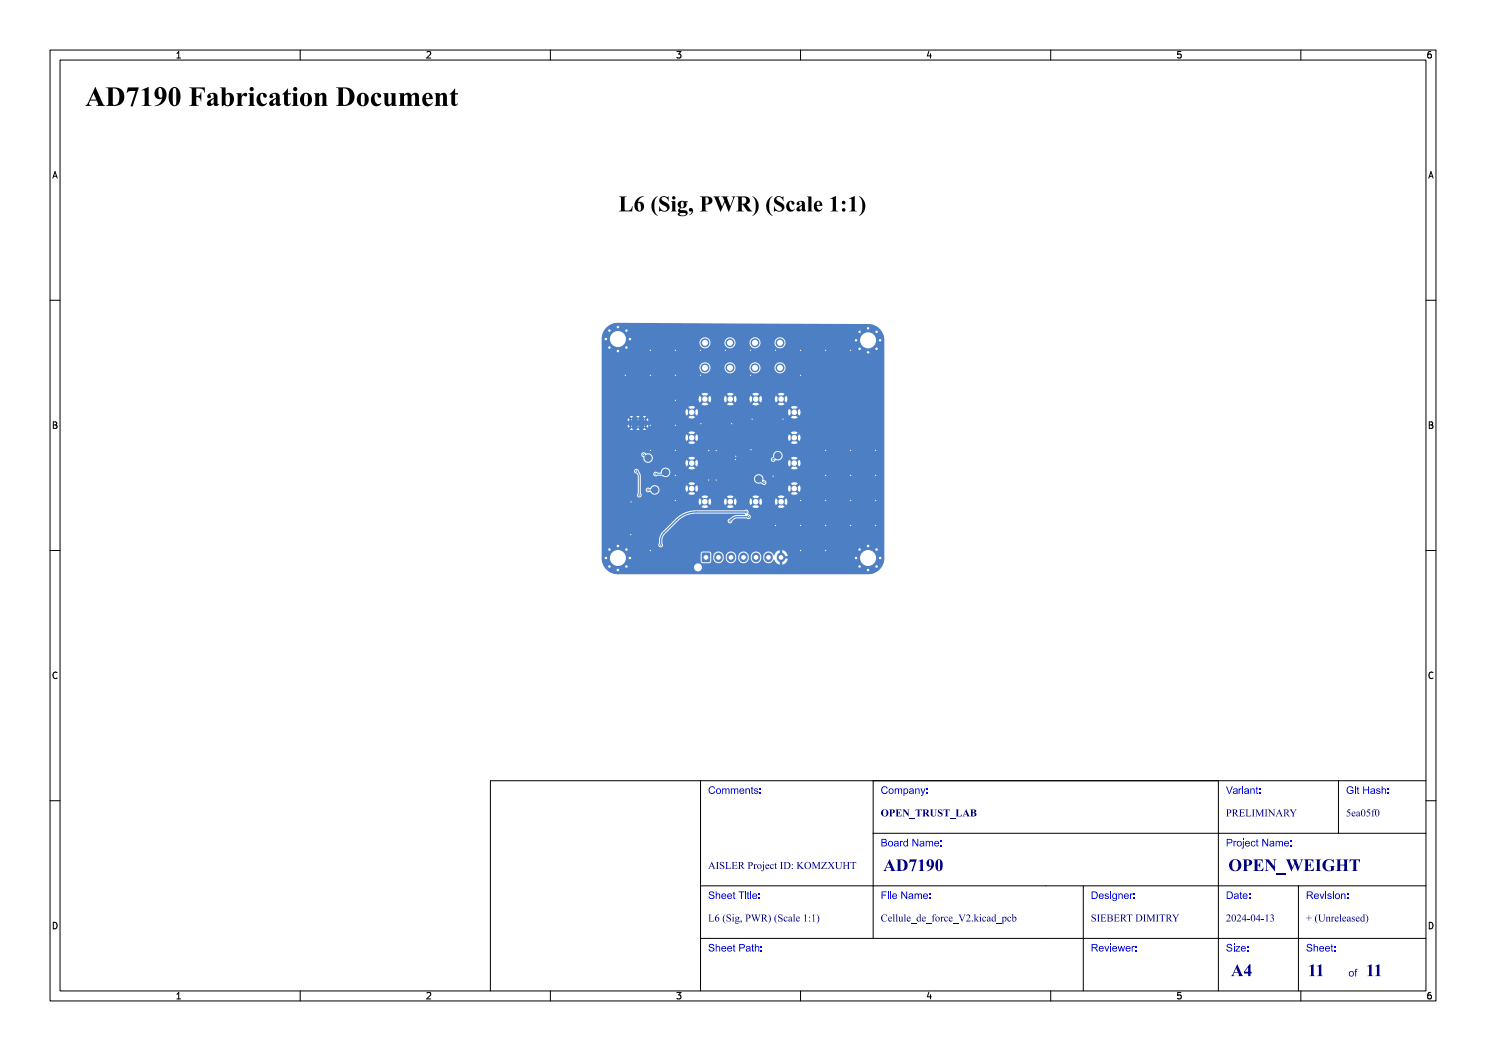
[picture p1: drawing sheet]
<svg xmlns="http://www.w3.org/2000/svg" width="297mm" height="210mm" viewBox="0 0 297 210" stroke-linecap="round" stroke-linejoin="round" font-family="sans-serif">
<defs><g id="words">
<text font-size="5.3" fill="#fff" x="17" y="21.5">AD7190 Fabrication Document</text>
<text font-size="4.3" fill="#fff" x="116" y="42.5">L6 (Sig, PWR) (Scale 1:1)</text>
<g font-size="3.3" fill="#fff">
<text x="176.5" y="174.3">AD7190</text>
<text x="245.5" y="174.3">OPEN_WEIGHT</text>
<text x="246" y="195.3">A4</text>
<text x="261.4" y="195.3">11</text>
<text x="273" y="195.3">11</text>
</g>
<g font-size="2" fill="#fff">
<text x="141.5" y="158.8">Comments:</text>
<text x="176" y="158.8">Company:</text>
<text x="245" y="158.8">Variant:</text>
<text x="269" y="158.8">Git Hash:</text>
<text x="176" y="163.3">OPEN_TRUST_LAB</text>
<text x="245" y="163.3">PRELIMINARY</text>
<text x="269" y="163.3">5ea05f0</text>
<text x="141.5" y="173.8">AISLER Project ID: KOMZXUHT</text>
<text x="176" y="169.3">Board Name:</text>
<text x="245" y="169.3">Project Name:</text>
<text x="141.5" y="179.8">Sheet Title:</text>
<text x="176" y="179.8">File Name:</text>
<text x="218" y="179.8">Designer:</text>
<text x="245" y="179.8">Date:</text>
<text x="261" y="179.8">Revision:</text>
<text x="141.5" y="184.3">L6 (Sig, PWR) (Scale 1:1)</text>
<text x="176" y="184.3">Cellule_de_force_V2.kicad_pcb</text>
<text x="218" y="184.3">SIEBERT DIMITRY</text>
<text x="245" y="184.3">2024-04-13</text>
<text x="261" y="184.3">+ (Unreleased)</text>
<text x="141.5" y="190.3">Sheet Path:</text>
<text x="218" y="190.3">Reviewer:</text>
<text x="245" y="190.3">Size:</text>
<text x="261" y="190.3">Sheet:</text>
<text x="269.5" y="195.3">of</text>
</g>
<g font-size="1.7" fill="#fff">
<text x="35" y="11.6">1</text>
<text x="85" y="11.6">2</text>
<text x="135" y="11.6">3</text>
<text x="185" y="11.6">4</text>
<text x="235" y="11.6">5</text>
<text x="285" y="11.6">6</text>
<text x="10.5" y="35.6">A</text>
<text x="285.5" y="35.6">A</text>
<text x="10.5" y="85.6">B</text>
<text x="285.5" y="85.6">B</text>
<text x="10.5" y="135.6">C</text>
<text x="285.5" y="135.6">C</text>
<text x="10.5" y="185.6">D</text>
<text x="285.5" y="185.6">D</text>
<text x="35" y="199.7">1</text>
<text x="85" y="199.7">2</text>
<text x="135" y="199.7">3</text>
<text x="185" y="199.7">4</text>
<text x="235" y="199.7">5</text>
<text x="285" y="199.7">6</text>
</g>
</g></defs>
<g fill="#4d7fc4">
<circle cx="121.1" cy="111.5" r=".4"/>
<circle cx="121.8" cy="109.8" r=".4"/>
<circle cx="121.8" cy="113.2" r=".4"/>
<circle cx="123.5" cy="109.1" r=".4"/>
<circle cx="123.5" cy="111.5" r="3.2"/>
<circle cx="123.5" cy="113.9" r=".4"/>
<circle cx="125.2" cy="109.8" r=".4"/>
<circle cx="125.2" cy="113.2" r=".4"/>
<circle cx="125.9" cy="111.5" r=".4"/>
<circle cx="121.1" cy="67.7" r=".4"/>
<circle cx="121.8" cy="66.1" r=".4"/>
<circle cx="121.8" cy="69.4" r=".4"/>
<circle cx="123.5" cy="65.3" r=".4"/>
<circle cx="123.5" cy="67.8" r="3.2"/>
<circle cx="123.5" cy="70.1" r=".4"/>
<circle cx="125.2" cy="66.1" r=".4"/>
<circle cx="125.2" cy="69.4" r=".4"/>
<circle cx="125.9" cy="67.7" r=".4"/>
</g>
<path d="M140.3 110.5h1.6v1.8h-1.6z" fill-rule="evenodd" fill="#4d7fc4"/>
<path d="M143.6 111.3v.2M146.1 111.3v.2M148.6 111.3v.2M151.1 111.3v.2M153.6 111.3v.2M156.1 111.3v.2" fill="none" stroke="#4d7fc4" stroke-width="1.7"/>
<g fill="#4d7fc4">
<circle cx="171.1" cy="111.5" r=".4"/>
<circle cx="171.8" cy="109.8" r=".4"/>
<circle cx="171.8" cy="113.2" r=".4"/>
<circle cx="173.5" cy="109.1" r=".4"/>
<circle cx="173.5" cy="111.5" r="3.2"/>
<circle cx="173.5" cy="113.9" r=".4"/>
<circle cx="175.2" cy="109.8" r=".4"/>
<circle cx="175.2" cy="113.2" r=".4"/>
<circle cx="175.9" cy="111.5" r=".4"/>
<circle cx="171.1" cy="68" r=".4"/>
<circle cx="171.8" cy="66.3" r=".4"/>
<circle cx="171.8" cy="69.7" r=".4"/>
<circle cx="173.5" cy="65.6" r=".4"/>
<circle cx="173.5" cy="68" r="3.2"/>
<circle cx="173.5" cy="70.4" r=".4"/>
<circle cx="175.2" cy="66.3" r=".4"/>
<circle cx="175.2" cy="69.7" r=".4"/>
<circle cx="175.9" cy="68" r=".4"/>
<circle cx="158.7" cy="82.4" r=".75"/>
<circle cx="158.7" cy="87.5" r=".75"/>
<circle cx="158.7" cy="92.5" r=".75"/>
<circle cx="158.7" cy="97.6" r=".75"/>
<circle cx="156.1" cy="100.3" r=".75"/>
<circle cx="151" cy="100.3" r=".75"/>
<circle cx="146" cy="100.3" r=".75"/>
<circle cx="140.9" cy="100.3" r=".75"/>
<circle cx="138.3" cy="97.6" r=".75"/>
<circle cx="138.3" cy="92.5" r=".75"/>
<circle cx="138.3" cy="87.5" r=".75"/>
<circle cx="138.3" cy="82.4" r=".75"/>
<circle cx="140.9" cy="79.8" r=".75"/>
<circle cx="146" cy="79.7" r=".75"/>
<circle cx="151" cy="79.8" r=".75"/>
<circle cx="156.1" cy="79.8" r=".75"/>
<circle cx="126.2" cy="85.2" r=".25"/>
<circle cx="127.5" cy="85.2" r=".25"/>
<circle cx="128.8" cy="85.2" r=".25"/>
<circle cx="126.2" cy="83.9" r=".25"/>
<circle cx="127.5" cy="83.9" r=".25"/>
<circle cx="128.8" cy="83.9" r=".25"/>
<circle cx="155.9" cy="73.5" r=".9"/>
<circle cx="150.9" cy="73.5" r=".9"/>
<circle cx="145.9" cy="73.5" r=".9"/>
<circle cx="140.9" cy="73.5" r=".9"/>
<circle cx="155.9" cy="68.5" r=".9"/>
<circle cx="150.9" cy="68.5" r=".9"/>
<circle cx="145.9" cy="68.5" r=".9"/>
<circle cx="140.9" cy="68.5" r=".9"/>
<circle cx="130.9" cy="97.9" r=".75"/>
<circle cx="151.6" cy="95.7" r=".75"/>
<circle cx="133" cy="94.4" r=".75"/>
<circle cx="129.5" cy="91.5" r=".75"/>
<circle cx="155.5" cy="91.1" r=".75"/>
<circle cx="140" cy="70" r=".27"/>
<circle cx="170" cy="100" r=".27"/>
<circle cx="160" cy="75" r=".28"/>
<circle cx="165" cy="105" r=".28"/>
<circle cx="135" cy="90" r=".28"/>
<circle cx="143.2" cy="90" r=".27"/>
<circle cx="126" cy="106.8" r=".28"/>
<circle cx="175" cy="105" r=".28"/>
<circle cx="130" cy="70" r=".28"/>
<circle cx="125" cy="75" r=".27"/>
<circle cx="155" cy="105" r=".27"/>
<circle cx="126.1" cy="100.3" r=".27"/>
<circle cx="130" cy="75" r=".28"/>
<circle cx="170" cy="90" r=".27"/>
<circle cx="156.5" cy="83.8" r=".28"/>
<circle cx="175" cy="95" r=".28"/>
<circle cx="143.2" cy="95.9" r=".27"/>
<circle cx="160" cy="100" r=".27"/>
<circle cx="150.3" cy="83.8" r=".27"/>
<circle cx="130" cy="85" r=".28"/>
<circle cx="141.7" cy="90" r=".28"/>
<circle cx="130" cy="110" r=".28"/>
<circle cx="175" cy="90" r=".28"/>
<circle cx="147" cy="91.8" r=".28"/>
<circle cx="135" cy="70" r=".28"/>
<circle cx="160" cy="110" r=".28"/>
<circle cx="165" cy="70" r=".27"/>
<circle cx="140.1" cy="84.7" r=".28"/>
<circle cx="170" cy="105" r=".27"/>
<circle cx="155" cy="70" r=".27"/>
<circle cx="154.5" cy="95.2" r=".28"/>
<circle cx="135" cy="80" r=".28"/>
<circle cx="175" cy="100" r=".28"/>
<circle cx="135" cy="95" r=".28"/>
<circle cx="165" cy="110" r=".28"/>
<circle cx="160" cy="105" r=".28"/>
<circle cx="160" cy="70" r=".27"/>
<circle cx="141.6" cy="95.9" r=".27"/>
<circle cx="130" cy="90" r=".28"/>
<circle cx="150" cy="70" r=".28"/>
<circle cx="165" cy="90" r=".27"/>
<circle cx="146.2" cy="84.7" r=".28"/>
<circle cx="135" cy="100" r=".28"/>
<circle cx="170" cy="70" r=".27"/>
<circle cx="150" cy="75" r=".28"/>
<circle cx="140" cy="75" r=".27"/>
<circle cx="165" cy="100" r=".27"/>
<circle cx="135" cy="85" r=".28"/>
<circle cx="170" cy="95" r=".27"/>
<circle cx="150.1" cy="89.9" r=".28"/>
<circle cx="145" cy="70" r=".28"/>
<circle cx="135" cy="75" r=".28"/>
<circle cx="147" cy="91.2" r=".27"/>
<circle cx="165" cy="95" r=".28"/>
<circle cx="152.7" cy="96.4" r=".27"/>
<circle cx="145.9" cy="104.1" r=".27"/>
<circle cx="149.6" cy="103.3" r=".28"/>
<circle cx="149.1" cy="102.3" r=".28"/>
<circle cx="132" cy="108.9" r=".28"/>
<circle cx="129.5" cy="97.9" r=".28"/>
<circle cx="128.6" cy="90.8" r=".28"/>
<circle cx="131.1" cy="94.7" r=".28"/>
<circle cx="154.5" cy="91.8" r=".28"/>
<circle cx="127.2" cy="94.1" r=".28"/>
<circle cx="127.8" cy="98.9" r=".28"/>
</g>
<path d="M126 83.6h3.1v1.8h-3.1z" fill-rule="evenodd" fill="#4d7fc4"/>
<path d="M127.2 94.2l.4 .4 .2 .5v3.8M128.6 90.8l.7 .7h.2M129.5 97.9h1.4M131 94.7h.1M131.1 94.7h.1M133 94.4l-.4 .3h-1.5M151.6 95.7l.7 .6 .4 .2M155.5 91l-.4 .2-.6 .6" fill="none" stroke="#4d7fc4" stroke-width=".2"/>
<path d="M149.2 102.3h-10.1l-1.2 .1-1.2 .4-1 .7-3 3a2.66 2.66 0 0 0-.6 2.4M149.6 103.3h-2.5l-.6 .2-.6 .6" fill="none" stroke="#4d7fc4" stroke-width=".25"/>
<path d="M121.1 65.6a3.2 3.2 0 0 1 2.4-1.1l50 .2a3.3 3.3 0 0 1 3.2 3.3v43.8a3.2 3.2 0 0 1-3.2 2.9h-50.3a3.2 3.2 0 0 1-2.4-1.4h17.9v.2a.8 .8 0 0 0 1.2 .6 .8 .8 0 0 0 0-1.4 .8 .8 0 0 0-1.2 .6h-17.9l-.5-1.1v-1.6h19.7l.1 1.6 .3 .3h1.5l.2-.3 .1-1.1h.3a1.1 1.1 0 0 0 1.1 1.5 1.1 1.1 0 0 0 1-1.5h.4v.5a1.08 1.08 0 0 0 1.4 .9 1.08 1.08 0 0 0 .8-1.4h.3v.5a1.08 1.08 0 0 0 1.4 .9 1.08 1.08 0 0 0 .8-1.4h.3v.5a1.08 1.08 0 0 0 1.4 .9 1.08 1.08 0 0 0 .8-1.4h.3v.5a1.1 1.1 0 0 0 1 1 1.1 1.1 0 0 0 1.2-.8l.1 .1a1.34 1.34 0 0 0 1.1 .9v-1h.4l.1 1a1.35 1.35 0 0 0 1-1.2h-.9v-.5h.9v-.2a1.34 1.34 0 0 0-1.1-1v1.1h-.4l-.1-1.1a1.69 1.69 0 0 0-1.1 1 1.12 1.12 0 0 0-1.2-.7 1.12 1.12 0 0 0-1 .9h-.3l-.1-.2a1.06 1.06 0 0 0-1.1-.7 1.06 1.06 0 0 0-1 .9h-.3l-.1-.2a1.06 1.06 0 0 0-1.1-.7 1.06 1.06 0 0 0-1 .9h-.3l-.1-.2a1.06 1.06 0 0 0-1.1-.7 1.06 1.06 0 0 0-1 .9h-.4v-.2a1.06 1.06 0 0 0-1.1-.7 1.06 1.06 0 0 0-1 .9h-.3l-.1-.7-.3-.2h-1.4l-.4 .4h-19.7v-1.8h11.3a.49 .49 0 0 0 .7 .5 .49 .49 0 0 0 .1-.8v-1l.4-.6 2.7-2.8a5.1 5.1 0 0 1 3.6-1.5h9.7l.1 .2-.1 .1-2 .1-.9 .6a.49 .49 0 0 0-.5 .6 .49 .49 0 0 0 .6 .4 .49 .49 0 0 0 .4-.6l.8-.4h2a.5 .5 0 0 0 .8-.2 .5 .5 0 0 0-.5-.7 .53 .53 0 0 0 0-.7 .53 .53 0 0 0-.7 0h-10.4a5.8 5.8 0 0 0-3.2 1.5l-2.8 2.8a3 3 0 0 0-.7 2.3l-.1 .2h-11.3v-8.6h19.3l.2 .7 .6-.5 .3 .4-.5 .5a1.24 1.24 0 0 0 1.4 0l-.5-.5 .3-.4 .5 .5 .2-.7h2.6l.2 .7 .5-.5 .4 .4-.5 .5a1.25 1.25 0 0 0 1.3 0l-.5-.5 .4-.4 .5 .5 .2-.7h2.6l.2 .7 .5-.5 .4 .4-.5 .5a1.25 1.25 0 0 0 1.3 0l-.5-.5 .4-.4 .5 .5 .2-.7h2.6l.2 .7 .5-.5 .3 .4-.4 .5a1.25 1.25 0 0 0 1.3 0l-.5-.5 .3-.4 .6 .5a1.24 1.24 0 0 0 0-1.3l-.6 .5-.3-.4 .5-.5a1.24 1.24 0 0 0-1.4 0l.5 .5-.3 .4-.5-.5-.2 .6h-2.6l-.2-.6-.5 .5-.4-.4 .5-.5a1.24 1.24 0 0 0-1.4 0l.6 .5-.4 .4-.5-.5-.2 .6h-2.6l-.2-.6-.5 .5-.4-.4 .5-.5a1.24 1.24 0 0 0-1.3 0l.5 .5-.4 .4-.5-.5-.2 .6h-2.6l-.2-.6-.5 .5-.3-.4 .4-.5a1.24 1.24 0 0 0-1.3 0l.5 .5-.3 .4-.6-.5-.2 .6h-19.3v-6.1h6.4a.58 .58 0 0 0 .6 .6l.2 .4v3.4a.5 .5 0 0 0-.1 .7 .5 .5 0 0 0 .7 0 .5 .5 0 0 0 0-.7v-.7h1a.55 .55 0 0 0 .3 .5 .55 .55 0 0 0 .6 0 .96 .96 0 0 0 1.2 .5 .96 .96 0 0 0 .5-1.3h5.3l.2 .8 .5-.5 .4 .3-.5 .6a1.25 1.25 0 0 0 1.3 0l-.5-.6 .4-.3 .5 .5 .2-.8h18l.2 .8 .5-.5 .4 .3-.5 .6a1.24 1.24 0 0 0 1.3 0l-.5-.6 .4-.3 .5 .5a1.24 1.24 0 0 0 0-1.4l-.5 .5-.4-.3 .5-.5a1.25 1.25 0 0 0-1.3 0l.5 .5-.4 .3-.5-.5-.2 .6h-18l-.2-.6-.5 .5-.4-.3 .5-.5a1.25 1.25 0 0 0-1.3 0l.5 .5-.4 .3-.5-.5-.2 .6h-5.3a1.01 1.01 0 0 0-.9-.6 1.01 1.01 0 0 0-.9 .6l-.2-.1a.47 .47 0 0 0-.6 .4h-1v-2.2h22.6v.2a1.09 1.09 0 0 0 1.4 .8 .52 .52 0 0 0 .8 .3 .52 .52 0 0 0 .1-.8l-.4-.2a.96 .96 0 0 0-.8-1.1 .96 .96 0 0 0-1.1 .8h-22.6l-.1-.9h2.6v.1a.51 .51 0 0 0 .3 .4 .51 .51 0 0 0 .6-.2l.8 .1a.96 .96 0 0 0 1.5-.3 .96 .96 0 0 0-.6-1.4 .96 .96 0 0 0-1.2 1h-.5l-.3-.1a.47 .47 0 0 0-.6 .4h-2.6l-.2-.4a.54 .54 0 0 0-.5-.6 .54 .54 0 0 0-.6 .4h-6.4v-3.3h7.9l.1 .3 .3 .3a.95 .95 0 0 0 1.2 1h7.2l.2 .8 .5-.5 .4 .4-.5 .5a1.24 1.24 0 0 0 1.3 0l-.5-.5 .4-.4 .5 .5 .2-.8h18l.2 .8 .5-.5 .4 .4-.5 .5a1.24 1.24 0 0 0 1.3 0l-.5-.5 .4-.4 .5 .5a1.24 1.24 0 0 0 0-1.3l-.5 .5-.4-.4 .5-.5a1.24 1.24 0 0 0-1.3 0l.5 .5-.4 .4-.5-.5-.2 .5h-18l-.2-.5-.5 .5-.4-.4 .3-.2h15.3a.53 .53 0 0 0 .5 .5 .53 .53 0 0 0 .6-.4 .97 .97 0 0 0 1.3-.7 .97 .97 0 0 0-1-1.1 .97 .97 0 0 0-.9 1.2l-.5 .5h-15.3l.2-.3a1.24 1.24 0 0 0-1.3 0l.5 .5-.4 .4-.5-.5-.2 .5h-7.2a.99 .99 0 0 0 .6-1.3 .99 .99 0 0 0-1.3-.5l-.5-.2-.4 .4h-7.9v-3.4h16.7l.2 .8 .5-.6 .4 .4-.5 .5a1.24 1.24 0 0 0 1.3 0l-.5-.5 .4-.4 .5 .6 .2-.8h18l.2 .8 .5-.6 .4 .4-.5 .5a1.24 1.24 0 0 0 1.3 0l-.5-.5 .4-.4 .5 .5a1.24 1.24 0 0 0 0-1.3l-.5 .5-.4-.4 .5-.5a1.24 1.24 0 0 0-1.3 0l.5 .5-.4 .4-.5-.5-.2 .6h-18l-.2-.6-.5 .5-.4-.4 .5-.5a1.24 1.24 0 0 0-1.3 0l.5 .5-.4 .4-.5-.5-.2 .6h-16.7v-1.6h8.8l-.3-.3-.3 .3h-.7l-.3-.3-.3 .3h-.7l-.3-.3-.3 .3h-5.6v-.7h5.2v.4l.3-.3 .4 .1 .4-.1 .3 .3 .2-.3 .4 .1 .4-.1 .3 .3 .2-.3 .4 .1 .4-.1 .3 .3 .1-.3-.1-.4-.3 .4h-.8l-.2-.3-.3 .3h-.8l-.2-.3-.3 .3h-.8l-.3-.4v.3h-5.2v-.6h5.6l.3 .3 .3-.3h.7l.3 .3 .3-.3h.7l.3 .3 .3-.3-.3-.3-.3 .3h-.7l-.3-.3-.3 .3h-.7l-.3-.3-.3 .3h-5.6v-.7h5.2v.4l.3-.4 .4 .2 .4-.1 .3 .3 .2-.4 .4 .2 .4-.1 .3 .3 .2-.4 .4 .2 .4-.1 .3 .3 .1-.3-.1-.4-.3 .4-.8-.1-.2-.2-.3 .3-.8-.1-.2-.2-.3 .3-.8-.1-.3-.3v.3h-5.2v-.6h5.6l.3 .3 .3-.3h.7l.3 .3 .3-.3h.7l.3 .3 .3-.3h-8.8v-.9h16.7l.2 .8 .5-.6 .4 .4-.5 .5a1.24 1.24 0 0 0 1.3 0l-.5-.5 .4-.4 .5 .6 .2-.8h18l.2 .8 .5-.6 .4 .4-.5 .5a1.24 1.24 0 0 0 1.3 0l-.5-.5 .4-.4 .5 .5a1.24 1.24 0 0 0 0-1.3l-.5 .5-.4-.3 .5-.6a1.25 1.25 0 0 0-1.3 0l.5 .6-.4 .3-.5-.5-.2 .6h-18l-.2-.6-.5 .5-.4-.3 .5-.6a1.25 1.25 0 0 0-1.3 0l.5 .6-.4 .3-.5-.5-.2 .6h-16.7v-2.6h19.3l.2 .7 .6-.5 .3 .4-.5 .5a1.24 1.24 0 0 0 1.4 0l-.5-.5 .3-.4 .5 .5 .2-.7h2.6l.2 .7 .5-.5 .4 .4-.5 .5a1.25 1.25 0 0 0 1.3 0l-.5-.5 .4-.4 .5 .5 .2-.7h2.6l.2 .7 .5-.5 .4 .4-.5 .5a1.25 1.25 0 0 0 1.3 0l-.5-.5 .4-.4 .5 .5 .2-.7h2.6l.2 .7 .5-.5 .3 .4-.4 .5a1.25 1.25 0 0 0 1.3 0l-.5-.5 .3-.4 .6 .5a1.24 1.24 0 0 0 0-1.3l-.6 .5-.3-.4 .5-.5a1.25 1.25 0 0 0-1.4 0l.5 .5-.3 .4-.5-.5-.2 .6h-2.6l-.2-.6-.5 .5-.4-.4 .5-.5a1.25 1.25 0 0 0-1.4 0l.6 .5-.4 .4-.5-.5-.2 .6h-2.6l-.2-.6-.5 .5-.4-.4 .5-.5a1.25 1.25 0 0 0-1.3 0l.5 .5-.4 .4-.5-.5-.2 .6h-2.6l-.2-.6-.5 .5-.3-.4 .4-.5a1.24 1.24 0 0 0-1.3 0l.5 .5-.3 .4-.6-.5-.2 .6h-19.3v-6.3h19.5a1.1 1.1 0 0 0 1.1 1.2 1.1 1.1 0 0 0 1.1-1.2h2.8v.2a1.1 1.1 0 0 0 1.2 1 1.1 1.1 0 0 0 1-1.2h2.8v.2a1.1 1.1 0 0 0 1.2 1 1.1 1.1 0 0 0 1-1.2h2.8v.2a1.1 1.1 0 0 0 1.7 .8 1.1 1.1 0 0 0 0-1.8 1.1 1.1 0 0 0-1.7 .8h-2.8v-.2a1.1 1.1 0 0 0-1.2-.8 1.1 1.1 0 0 0-1 1h-2.8v-.2a1.1 1.1 0 0 0-1.2-.8 1.1 1.1 0 0 0-1 1h-2.8v-.2a1.1 1.1 0 0 0-1.2-.8 1.1 1.1 0 0 0-1 1h-19.5v-5h19.5v.2a1.1 1.1 0 0 0 1.2 1 1.1 1.1 0 0 0 1-1.2h2.8v.2a1.1 1.1 0 0 0 1.2 1 1.1 1.1 0 0 0 1-1.2h2.8v.2a1.1 1.1 0 0 0 1.2 1 1.1 1.1 0 0 0 1-1.2h2.8v.2a1.1 1.1 0 0 0 1.7 .8 1.1 1.1 0 0 0 0-1.8 1.1 1.1 0 0 0-1.7 .8h-2.8v-.2a1.1 1.1 0 0 0-1.2-.8 1.1 1.1 0 0 0-1 1h-2.8v-.2a1.1 1.1 0 0 0-1.2-.8 1.1 1.1 0 0 0-1 1h-2.8v-.2a1.1 1.1 0 0 0-1.2-.8 1.1 1.1 0 0 0-1 1h-19.5l.1-1.6z" fill-rule="evenodd" fill="#4d7fc4"/>
<g fill="#fff">
<circle cx="140" cy="70" r=".12"/>
<circle cx="170" cy="100" r=".12"/>
<circle cx="160" cy="75" r=".13"/>
<circle cx="165" cy="105" r=".12"/>
<circle cx="135" cy="90" r=".12"/>
<circle cx="143.2" cy="90" r=".12"/>
<circle cx="126" cy="106.8" r=".12"/>
<circle cx="175" cy="105" r=".13"/>
<circle cx="130" cy="70" r=".13"/>
<circle cx="125" cy="75" r=".12"/>
<circle cx="155" cy="105" r=".12"/>
<circle cx="126.1" cy="100.3" r=".12"/>
<circle cx="130" cy="75" r=".13"/>
<circle cx="170" cy="90" r=".12"/>
<circle cx="156.5" cy="83.8" r=".13"/>
<circle cx="175" cy="95" r=".13"/>
<circle cx="143.2" cy="95.9" r=".13"/>
<circle cx="160" cy="100" r=".13"/>
<circle cx="150.3" cy="83.8" r=".13"/>
<circle cx="130" cy="85" r=".13"/>
<circle cx="141.7" cy="90" r=".12"/>
<circle cx="130" cy="110" r=".12"/>
<circle cx="175" cy="90" r=".13"/>
<circle cx="147" cy="91.8" r=".12"/>
<circle cx="135" cy="70" r=".13"/>
<circle cx="160" cy="110" r=".12"/>
<circle cx="165" cy="70" r=".13"/>
<circle cx="140.1" cy="84.7" r=".13"/>
<circle cx="170" cy="105" r=".12"/>
<circle cx="155" cy="70" r=".12"/>
<circle cx="154.5" cy="95.1" r=".13"/>
<circle cx="135" cy="80" r=".12"/>
<circle cx="175" cy="100" r=".13"/>
<circle cx="135" cy="95" r=".12"/>
<circle cx="165" cy="110" r=".12"/>
<circle cx="160" cy="105" r=".13"/>
<circle cx="160" cy="70" r=".13"/>
<circle cx="141.6" cy="95.9" r=".13"/>
<circle cx="130" cy="90" r=".13"/>
<circle cx="150" cy="70" r=".13"/>
<circle cx="165" cy="90" r=".12"/>
<circle cx="146.2" cy="84.7" r=".13"/>
<circle cx="135" cy="100" r=".13"/>
<circle cx="170" cy="70" r=".12"/>
<circle cx="150" cy="75" r=".13"/>
<circle cx="140" cy="75" r=".12"/>
<circle cx="165" cy="100" r=".13"/>
<circle cx="135" cy="85" r=".13"/>
<circle cx="170" cy="95" r=".12"/>
<circle cx="150.1" cy="89.9" r=".13"/>
<circle cx="145" cy="70" r=".13"/>
<circle cx="135" cy="75" r=".13"/>
<circle cx="147" cy="91.2" r=".12"/>
<circle cx="165" cy="95" r=".12"/>
<circle cx="152.7" cy="96.5" r=".12"/>
<circle cx="145.9" cy="104.1" r=".13"/>
<circle cx="149.6" cy="103.3" r=".13"/>
<circle cx="149.1" cy="102.3" r=".13"/>
<circle cx="132" cy="108.9" r=".12"/>
<circle cx="129.5" cy="97.9" r=".13"/>
<circle cx="128.6" cy="90.9" r=".13"/>
<circle cx="131.1" cy="94.7" r=".13"/>
<circle cx="154.5" cy="91.8" r=".13"/>
<circle cx="127.2" cy="94.1" r=".12"/>
<circle cx="127.8" cy="98.9" r=".13"/>
<circle cx="121.1" cy="111.5" r=".25"/>
<circle cx="121.8" cy="109.8" r=".25"/>
<circle cx="121.8" cy="113.2" r=".25"/>
<circle cx="123.5" cy="109.1" r=".25"/>
<circle cx="123.5" cy="111.5" r="1.6"/>
<circle cx="123.5" cy="113.9" r=".25"/>
<circle cx="125.2" cy="109.8" r=".25"/>
<circle cx="125.2" cy="113.2" r=".25"/>
<circle cx="125.9" cy="111.5" r=".25"/>
<circle cx="121.1" cy="67.8" r=".25"/>
<circle cx="121.8" cy="66.1" r=".25"/>
<circle cx="121.8" cy="69.4" r=".25"/>
<circle cx="123.5" cy="65.3" r=".25"/>
<circle cx="123.5" cy="67.7" r="1.6"/>
<circle cx="123.5" cy="70.1" r=".25"/>
<circle cx="125.2" cy="66.1" r=".25"/>
<circle cx="125.2" cy="69.4" r=".25"/>
<circle cx="125.9" cy="67.8" r=".25"/>
<circle cx="139.5" cy="113.4" r=".6"/>
<circle cx="141.1" cy="111.4" r=".48"/>
<circle cx="143.6" cy="111.4" r=".48"/>
<circle cx="146.1" cy="111.4" r=".47"/>
<circle cx="148.6" cy="111.4" r=".47"/>
<circle cx="151.1" cy="111.4" r=".47"/>
<circle cx="153.6" cy="111.4" r=".48"/>
<circle cx="156.1" cy="111.4" r=".48"/>
<circle cx="171.1" cy="111.5" r=".25"/>
<circle cx="171.8" cy="109.8" r=".25"/>
<circle cx="171.8" cy="113.2" r=".25"/>
<circle cx="173.5" cy="109.1" r=".25"/>
<circle cx="173.5" cy="111.5" r="1.6"/>
<circle cx="173.5" cy="113.9" r=".25"/>
<circle cx="175.2" cy="109.8" r=".25"/>
<circle cx="175.2" cy="113.2" r=".25"/>
<circle cx="175.9" cy="111.5" r=".25"/>
<circle cx="171.1" cy="68" r=".25"/>
<circle cx="171.8" cy="66.3" r=".25"/>
<circle cx="171.8" cy="69.7" r=".25"/>
<circle cx="173.5" cy="65.6" r=".25"/>
<circle cx="173.5" cy="68" r="1.6"/>
<circle cx="173.5" cy="70.4" r=".25"/>
<circle cx="175.2" cy="66.3" r=".25"/>
<circle cx="175.2" cy="69.7" r=".25"/>
<circle cx="175.9" cy="68" r=".25"/>
<circle cx="158.8" cy="82.4" r=".55"/>
<circle cx="158.8" cy="87.5" r=".55"/>
<circle cx="158.7" cy="92.5" r=".55"/>
<circle cx="158.8" cy="97.6" r=".55"/>
<circle cx="156.1" cy="100.2" r=".55"/>
<circle cx="151" cy="100.2" r=".55"/>
<circle cx="146" cy="100.2" r=".55"/>
<circle cx="140.9" cy="100.2" r=".55"/>
<circle cx="138.3" cy="97.6" r=".55"/>
<circle cx="138.2" cy="92.5" r=".55"/>
<circle cx="138.3" cy="87.5" r=".55"/>
<circle cx="138.3" cy="82.4" r=".55"/>
<circle cx="140.9" cy="79.7" r=".55"/>
<circle cx="146" cy="79.7" r=".55"/>
<circle cx="151" cy="79.7" r=".55"/>
<circle cx="156.1" cy="79.7" r=".55"/>
<circle cx="126.2" cy="85.2" r=".1"/>
<circle cx="127.5" cy="85.2" r=".1"/>
<circle cx="128.8" cy="85.2" r=".1"/>
<circle cx="126.2" cy="83.9" r=".1"/>
<circle cx="127.5" cy="83.9" r=".1"/>
<circle cx="128.8" cy="83.9" r=".1"/>
<circle cx="155.9" cy="73.5" r=".6"/>
<circle cx="150.9" cy="73.5" r=".6"/>
<circle cx="145.9" cy="73.5" r=".6"/>
<circle cx="140.9" cy="73.5" r=".6"/>
<circle cx="155.9" cy="68.5" r=".6"/>
<circle cx="150.9" cy="68.5" r=".6"/>
<circle cx="145.9" cy="68.5" r=".6"/>
<circle cx="140.9" cy="68.5" r=".6"/>
</g>
<g fill="none" stroke="#000" stroke-width=".2">
<path d="M10 10h277v190h-277zM12 12h273v186h-273zM35.3 11.6h.8M35.3 10.7l.4-.4v1.3M60 10v2M85.3 10.4l.5-.1 .3 .4-.8 .9h.8M110 10v2M135.3 10.3h.8l-.4 .5 .3 .1v.6l-.2 .1-.5-.1M160 10v2M185.7 10.2l-.4 1h.9M186 10.7v.9M210 10v2"/>
<path d="M236 10.3h-.6l-.1 .6 .2-.1 .5 .1 .1 .1-.1 .5-.2 .1-.5-.1M260 10v2M286 10.3l-.4 .1-.2 .2-.1 .7 .3 .3 .4-.1 .1-.5-.1-.1-.4-.1-.3 .2M10.6 35.6l.4-1.3 .4 1.3M10.7 35.2h.6M285.6 35.6l.4-1.3 .4 1.3M285.7 35.2h.6M10 60h2M285 60h2M10.7 84.3h.4l.2 .2-.2 .4 .2 .1 .1 .3-.2 .3h-.5zM10.7 84.9h.4M285.7 84.3h.4l.2 .2-.2 .4 .2 .1 .1 .3-.2 .3h-.5z"/>
<path d="M285.7 84.9h.4M10 110h2M285 110h2M11.4 134.4a.62 .62 0 0 0-.9 .5 .62 .62 0 0 0 .7 .7l.2-.1M286.4 134.4a.62 .62 0 0 0-.9 .5 .62 .62 0 0 0 .7 .7l.2-.1M10 160h2M285 160h2M10.7 184.3a.66 .66 0 0 1 .7 .6 .66 .66 0 0 1-.7 .7zM35.3 198.7l.4-.4v1.3M35.3 199.6h.8M60 198v2M85.3 198.4l.5-.1 .3 .4-.8 .9h.8"/>
<path d="M110 198v2M135.3 198.3h.8l-.4 .5 .3 .1v.6l-.2 .1-.5-.1M160 198v2M185.7 198.2l-.4 1h.9M186 198.7v.9M210 198v2M236 198.3h-.6l-.1 .6 .2-.1 .5 .1 .1 .1-.1 .5-.2 .1-.5-.1M260 198v2M285.7 184.3a.66 .66 0 0 1 .7 .6 .66 .66 0 0 1-.7 .7zM286 198.3l-.4 .1-.2 .2-.1 .8 .3 .2 .4-.1 .1-.5-.1-.1-.4-.1-.3 .2"/>
</g>
<g fill="#00007f">
<path d="M261.6 193.1l.9-.4v2.1l.4 .2h-1.2l.3-.1v-1.5v-.3z" fill-rule="evenodd"/>
<path d="M263.2 193.1l.9-.4v2.1l.3 .2h-1.2l.4-.1v-1.5l-.1-.3z" fill-rule="evenodd"/>
</g>
<g fill="#00f">
<path d="M261.3 188.7h.7l.2 .3-.1 .1a.32 .32 0 0 0-.4-.4 .32 .32 0 0 0-.2 .5h.2a.5 .5 0 0 1 .6 .6 .5 .5 0 0 1-.8 .3l-.4-.3v-.2h.2a.39 .39 0 0 0 .4 .4 .39 .39 0 0 0 .4-.4l-.8-.3-.1-.3z" fill-rule="evenodd"/>
<path d="M262.6 188.6h.1v.6l.4-.2 .3 .2v.9h-.1v-.7a.27 .27 0 0 0-.4-.2 .27 .27 0 0 0-.2 .3v.6h-.1z" fill-rule="evenodd"/>
<path d="M263.8 189.2l.1-.1a.51 .51 0 0 1 .5 0 .51 .51 0 0 1 .3 .5h-.9l.3 .4 .6-.2a.52 .52 0 0 1-.7 .3 .52 .52 0 0 1-.3-.6h.8l-.3-.3-.3 .3h-.2z" fill-rule="evenodd"/>
<path d="M265 189.2v-.1a.51 .51 0 0 1 .6 0 .51 .51 0 0 1 .2 .5h-.8l.3 .4 .5-.2a.52 .52 0 0 1-.6 .3 .52 .52 0 0 1-.4-.6h.8l-.3-.3-.3 .3h-.2z" fill-rule="evenodd"/>
<path d="M266.1 188.8l.2-.1v.3h.2v.2h-.2v.6l.2 .3a.27 .27 0 0 1-.3 0 .27 .27 0 0 1-.1-.3v-.6h-.2z" fill-rule="evenodd"/>
<path d="M266.7 189h.2v.2h-.2z" fill-rule="evenodd"/>
<path d="M266.7 189.9h.2v.2h-.2z" fill-rule="evenodd"/>
<path d="M269.8 194.1a.54 .54 0 0 1 .8 .2 .54 .54 0 0 1-.3 .7 .54 .54 0 0 1-.7-.4h.2a.37 .37 0 0 0 .5 .4 .37 .37 0 0 0 .1-.7l-.4-.1-.2 .4h-.2z" fill-rule="evenodd"/>
<path d="M270.9 193.7l.4-.1v.2l-.2 .1 .2 .3h-.3v.9h-.1v-.9h-.2z" fill-rule="evenodd"/>
</g>
<g fill="#00007f">
<path d="M273.2 193.1l.9-.4v2.1l.4 .2h-1.2l.3-.1v-1.5v-.3z" fill-rule="evenodd"/>
<path d="M274.8 193.1l.9-.4v2.1l.3 .2h-1.2l.4-.1v-1.5l-.1-.3z" fill-rule="evenodd"/>
</g>
<g fill="#00f">
<path d="M245.3 188.7h.7l.2 .3-.1 .1a.32 .32 0 0 0-.4-.4 .32 .32 0 0 0-.2 .5h.2a.5 .5 0 0 1 .6 .6 .5 .5 0 0 1-.8 .3l-.4-.3v-.2h.2a.39 .39 0 0 0 .4 .4 .39 .39 0 0 0 .4-.4l-.8-.3-.1-.3z" fill-rule="evenodd"/>
<path d="M246.6 188.6h.1v.2h-.1z" fill-rule="evenodd"/>
<path d="M246.6 189h.1v1.1h-.1z" fill-rule="evenodd"/>
<path d="M247 189h.8l-.7 1h.8v.1h-1l.7-.9h-.6z" fill-rule="evenodd"/>
<path d="M248.1 189.2l.1-.1a.51 .51 0 0 1 .6 0 .51 .51 0 0 1 .2 .5h-.8l.2 .4 .6-.2a.52 .52 0 0 1-.7 .3 .52 .52 0 0 1-.3-.6h.8l-.3-.3-.3 .3h-.2z" fill-rule="evenodd"/>
<path d="M249.3 189h.2v.2h-.2z" fill-rule="evenodd"/>
<path d="M249.3 189.9h.2v.2h-.2z" fill-rule="evenodd"/>
</g>
<g fill="#00007f">
<path d="M247.3 192.7l1 2.1 .2 .2h-1.1l.3-.1-.2-.5h-.9l-.1 .5 .3 .1h-.8l.6-.7h.8l-.3-.8-.4 .8h-.1z" fill-rule="evenodd"/>
<path d="M249.7 192.7h.2v1.5h.2v.3h-.2v.5h-.4v-.5h-.9v-.3h.9v-.9l-.7 .9h-.2z" fill-rule="evenodd"/>
</g>
<path d="M285 177h-41.5v21M243.5 187.5h41.5M259.5 187.5v10.5" fill="none" stroke="#000" stroke-width=".2"/>
<g fill="#00f">
<path d="M261.2 178.1h.6a.42 .42 0 0 1 .6 .4 .42 .42 0 0 1-.4 .4l.5 .7h-.2a.74 .74 0 0 0-.9-.6v.6h-.2v-.8l.9-.1a.25 .25 0 0 0 0-.3 .25 .25 0 0 0-.2-.1h-.5v.5h-.2z" fill-rule="evenodd"/>
<path d="M262.7 178.7a.51 .51 0 0 1 .7-.1 .51 .51 0 0 1 .2 .5h-.8l.2 .4 .6-.2a.52 .52 0 0 1-.7 .3 .52 .52 0 0 1-.3-.6h.8l-.3-.3-.3 .3h-.2z" fill-rule="evenodd"/>
<path d="M263.7 178.5h.2l.3 .9 .3-.9h.2l-.4 1.1h-.2z" fill-rule="evenodd"/>
<path d="M264.9 178.1h.2v.2h-.2z" fill-rule="evenodd"/>
<path d="M264.9 178.5h.2v1.1h-.2z" fill-rule="evenodd"/>
<path d="M265.4 178.6h.5l.2 .2h-.1a.21 .21 0 0 0-.3-.2 .21 .21 0 0 0-.1 .3 .43 .43 0 0 1 .4 .1 .43 .43 0 0 1 .2 .4l-.3 .2h-.4l-.2-.3h.2a.24 .24 0 0 0 .2 .3 .24 .24 0 0 0 .2-.4 .43 .43 0 0 1-.6-.5z" fill-rule="evenodd"/>
<path d="M266.4 178.1h.2v.2h-.2z" fill-rule="evenodd"/>
<path d="M266.4 178.5h.2v1.1h-.2z" fill-rule="evenodd"/>
<path d="M267 178.6a.55 .55 0 0 1 .8 .2 .55 .55 0 0 1-.3 .8 .55 .55 0 0 1-.7-.5h.2a.37 .37 0 0 0 .5 .4 .37 .37 0 0 0 .1-.7l-.4-.1-.2 .4h-.2z" fill-rule="evenodd"/>
<path d="M268 178.5h.2v.2l.3-.2a.35 .35 0 0 1 .4 .5v.6h-.2v-.6a.27 .27 0 0 0-.3-.3 .27 .27 0 0 0-.2 .3v.6h-.2z" fill-rule="evenodd"/>
<path d="M269.2 178.5h.3v.2h-.3z" fill-rule="evenodd"/>
<path d="M269.2 179.4h.3v.2h-.3z" fill-rule="evenodd"/>
</g>
<g fill="#00007f">
<path d="M261.1 183.4h.5v-.5v.5l.6 .1h-.6v.5v-.5z" fill-rule="evenodd"/>
<path d="M263.1 182.8l.3-.1a1.42 1.42 0 0 0 0 1.9l-.5-.6a1.12 1.12 0 0 1 .2-1.2z" fill-rule="evenodd"/>
<path d="M263.4 182.7h.6l-.2 .2v.7a.41 .41 0 0 0 .5 .5 .41 .41 0 0 0 .3-.6v-.7l-.2-.1h.5l-.2 .2v.7a.55 .55 0 0 1-.5 .6 .55 .55 0 0 1-.6-.7v-.7z" fill-rule="evenodd"/>
<path d="M264.9 183.3l.4-.1v.2a.29 .29 0 0 1 .3-.2 .29 .29 0 0 1 .2 .3v.5l.2 .1h-.5l.2-.2-.1-.5-.1-.1-.2 .1v.6l.1 .1h-.4l.1-.1v-.6z" fill-rule="evenodd"/>
<path d="M266 183.3l.3-.1v.2l.2-.2h.2l-.4 .3v.5l.2 .1h-.5l.2-.1v-.4l-.1-.3z" fill-rule="evenodd"/>
<path d="M266.9 183.3l.4-.1 .2 .2 .1 .1h-.7l.2 .4 .3 .1 .1-.2a.41 .41 0 0 1-.5 .3 .41 .41 0 0 1-.2-.6h.5l-.2-.3-.3 .3z" fill-rule="evenodd"/>
<path d="M267.7 182.8l.3-.1v1.3l.2 .1h-.5l.1-.1v-1.1z" fill-rule="evenodd"/>
<path d="M268.4 183.3l.4-.1 .2 .2 .1 .1h-.7l.2 .4 .3 .1 .1-.2a.41 .41 0 0 1-.5 .3 .41 .41 0 0 1-.2-.6h.6l-.2-.3-.4 .3z" fill-rule="evenodd"/>
<path d="M269.3 183.2l.6 .1v.7l.2-.1-.2 .2-.7-.1v-.1l.3 .1 .2-.1v-.3l-.5 .3 .5-.4-.1-.3-.3 .3z" fill-rule="evenodd"/>
<path d="M270.2 183.2h.5v.3l-.1-.2h-.3l.1 .2a.34 .34 0 0 1 .4 .5 .34 .34 0 0 1-.6 .1v-.3l.2 .3 .3-.1-.5-.5z" fill-rule="evenodd"/>
<path d="M271.1 183.3l.4-.1 .2 .2 .1 .1h-.7l.2 .4 .3 .1 .1-.2a.41 .41 0 0 1-.5 .3 .41 .41 0 0 1-.2-.6h.5l-.2-.3-.3 .3z" fill-rule="evenodd"/>
<path d="M272.4 182.8l.3-.1v1.3h.2l-.6 .2-.4-.2v-.4h.2l.2 .4h.2l-.1-.7h-.2l-.1 .3h-.2v-.1a.41 .41 0 0 1 .6-.3v-.4z" fill-rule="evenodd"/>
<path d="M272.9 182.7a1.08 1.08 0 0 1 0 1.9 1.42 1.42 0 0 0 0-1.9z" fill-rule="evenodd"/>
</g>
<path d="M259.5 177v10.5" fill="none" stroke="#000" stroke-width=".2"/>
<g fill="#00f">
<path d="M245.2 178.1h.5a.75 .75 0 0 1 .7 .8 .75 .75 0 0 1-.7 .7h-.5v-.1h.5a.58 .58 0 0 0 .5-.6 .58 .58 0 0 0-.5-.6h-.3v1.2h-.2z" fill-rule="evenodd"/>
<path d="M246.7 178.7l.2-.1a.47 .47 0 0 1 .6 0 .47 .47 0 0 1 0 .6l.1 .4-.2-.1-.5 .1-.3-.1v-.2l.6 .2 .2-.4-.8 .2a.57 .57 0 0 1 .8-.4l-.2-.2-.6 .1z" fill-rule="evenodd"/>
<path d="M247.9 178.3l.2-.1v.3h.1v.2h-.1v.6l.2 .3a.27 .27 0 0 1-.3 0 .27 .27 0 0 1-.1-.3v-.6h-.2z" fill-rule="evenodd"/>
<path d="M248.5 178.7a.51 .51 0 0 1 .6-.1 .51 .51 0 0 1 .3 .5h-.9l.3 .4 .6-.2a.52 .52 0 0 1-.7 .3 .52 .52 0 0 1-.3-.6h.8l-.3-.3-.3 .3h-.2z" fill-rule="evenodd"/>
<path d="M249.6 178.5h.2v.2h-.2z" fill-rule="evenodd"/>
<path d="M249.6 179.4h.2v.2h-.2z" fill-rule="evenodd"/>
</g>
<path d="M285 166.5h-41.5v10.5" fill="none" stroke="#000" stroke-width=".2"/>
<g fill="#00f">
<path d="M245.2 167.6h.5a.46 .46 0 0 1 .6 .5 .46 .46 0 0 1-.5 .4h-.4v.6h-.2v-.8h.7l.2-.2-.2-.3h-.5v.5h-.2z" fill-rule="evenodd"/>
<path d="M246.5 168h.2v.2l.4-.2v.2a.24 .24 0 0 0-.3 .1 .24 .24 0 0 0-.1 .3v.5h-.2z" fill-rule="evenodd"/>
<path d="M247.3 168.1a.54 .54 0 0 1 .9 .2 .54 .54 0 0 1-.3 .7 .54 .54 0 0 1-.7-.4h.2a.37 .37 0 0 0 .5 .4 .37 .37 0 0 0 .1-.7l-.4-.1-.2 .4h-.2z" fill-rule="evenodd"/>
<path d="M248.4 167.6h.2v.2h-.2z" fill-rule="evenodd"/>
<path d="M248.4 168h.2v1.2a.3 .3 0 0 1-.1 .3 .3 .3 0 0 1-.3 0l.2-.2z" fill-rule="evenodd"/>
<path d="M249 168.2v-.1a.51 .51 0 0 1 .6 0 .51 .51 0 0 1 .2 .5h-.8l.3 .4 .5-.2a.52 .52 0 0 1-.6 .3 .52 .52 0 0 1-.4-.6h.8l-.3-.3-.3 .3h-.2z" fill-rule="evenodd"/>
<path d="M250.2 168.1h.5l.2 .3h-.2a.34 .34 0 0 0-.5-.1 .34 .34 0 0 0 0 .5l.3 .2 .3-.3 .1 .1a.53 .53 0 0 1-.8 .2 .53 .53 0 0 1 0-.8z" fill-rule="evenodd"/>
<path d="M251.1 167.8l.2-.1v.3h.2v.2h-.2v.6l.2 .3a.27 .27 0 0 1-.3 0 .27 .27 0 0 1-.1-.3v-.6h-.1z" fill-rule="evenodd"/>
<path d="M252.3 167.6h.2l.8 1.2v-1.2h.2v1.5h-.2l-.8-1.2v1.2h-.2z" fill-rule="evenodd"/>
<path d="M253.9 168.1h.1a.47 .47 0 0 1 .6 0 .47 .47 0 0 1 .1 .6v.4l-.2-.1-.5 .1-.3-.1v-.2l.6 .2 .2-.4-.8 .2a.57 .57 0 0 1 .8-.4l-.2-.2-.6 .1z" fill-rule="evenodd"/>
<path d="M254.9 168h.2v.2l.4-.2 .2 .2 .3-.2 .3 .1 .1 1h-.2v-.9a.26 .26 0 0 0-.3 0 .26 .26 0 0 0-.1 .3v.6h-.2v-.8l-.3-.1-.2 .9h-.2z" fill-rule="evenodd"/>
<path d="M256.8 168.2v-.1a.51 .51 0 0 1 .6 0 .51 .51 0 0 1 .2 .5h-.8l.3 .4 .5-.2a.52 .52 0 0 1-.6 .3 .52 .52 0 0 1-.4-.6h.8l-.3-.3-.3 .3h-.2z" fill-rule="evenodd"/>
<path d="M257.9 168h.2v.2h-.2z" fill-rule="evenodd"/>
<path d="M257.9 168.9h.2v.2h-.2z" fill-rule="evenodd"/>
</g>
<g fill="#00007f">
<path d="M245.2 182.8a.42 .42 0 0 1 .6 .1 .42 .42 0 0 1-.1 .6l-.4 .5 .7-.1-.1 .2h-.8a.87 .87 0 0 0 .5-1.1l-.2-.1-.3 .2z" fill-rule="evenodd"/>
<path d="M246.3 182.8l.2-.1a.7 .7 0 0 1 .5 .7 .7 .7 0 0 1-.6 .7l-.3-.5 .2-.1a.36 .36 0 0 0 0 .4 .36 .36 0 0 0 .4 .1l.1-.8-.2-.4a.42 .42 0 0 0-.3 .7l-.2-.1z" fill-rule="evenodd"/>
<path d="M247.3 182.8a.42 .42 0 0 1 .6 .1 .42 .42 0 0 1-.1 .6l-.4 .5 .7-.1-.1 .2h-.8a.87 .87 0 0 0 .5-1.1l-.2-.1-.3 .2z" fill-rule="evenodd"/>
<path d="M248.8 182.7h.2v.9h.1v.2h-.1v.3h-.2v-.3h-.6v-.2h.6v-.7l-.6 .7z" fill-rule="evenodd"/>
<path d="M249.3 183.6h.5v.1h-.5z" fill-rule="evenodd"/>
<path d="M250.2 182.8l.1-.1a.7 .7 0 0 1 .6 .7 .7 .7 0 0 1-.6 .7l-.3-.5 .2-.1a.36 .36 0 0 0 0 .4 .36 .36 0 0 0 .3 .1l.2-.6-.2-.6a.34 .34 0 0 0-.3 .5v.2h-.2z" fill-rule="evenodd"/>
<path d="M251.6 182.7h.1v.9h.2v.2h-.2v.3h-.1v-.3h-.6v-.2h.6v-.7l-.6 .7z" fill-rule="evenodd"/>
<path d="M252.1 183.6h.5v.1h-.5z" fill-rule="evenodd"/>
<path d="M253 182.9l.3-.2v1.3l.2 .1h-.5l.2-.1v-1z" fill-rule="evenodd"/>
<path d="M254 182.8h.4a.31 .31 0 0 1 0 .5 .44 .44 0 0 1 .1 .7 .44 .44 0 0 1-.6 0 .34 .34 0 0 0 .6-.1 .34 .34 0 0 0-.4-.5 .28 .28 0 0 0 .3-.2 .28 .28 0 0 0-.1-.3 .28 .28 0 0 0-.4 .1z" fill-rule="evenodd"/>
</g>
<g fill="#00f">
<path d="M218.2 188.6h.6a.42 .42 0 0 1 .6 .4 .42 .42 0 0 1-.4 .4l.5 .7h-.2l-.4-.6h-.3h-.2v.6h-.2v-.8l.9-.1a.25 .25 0 0 0 0-.3 .25 .25 0 0 0-.2-.1h-.5v.5h-.2z" fill-rule="evenodd"/>
<path d="M219.7 189.2l.1-.1a.51 .51 0 0 1 .6 0 .51 .51 0 0 1 .2 .5h-.8l.2 .4 .6-.2a.52 .52 0 0 1-.7 .3 .52 .52 0 0 1-.3-.6h.8l-.3-.3-.3 .3h-.2z" fill-rule="evenodd"/>
<path d="M220.7 189h.2l.3 .9 .3-.9h.2l-.4 1.1h-.2z" fill-rule="evenodd"/>
<path d="M221.9 188.6h.2v.2h-.2z" fill-rule="evenodd"/>
<path d="M221.9 189h.2v1.1h-.2z" fill-rule="evenodd"/>
<path d="M222.4 189.2l.1-.1a.51 .51 0 0 1 .6 0 .51 .51 0 0 1 .2 .5h-.8l.2 .4 .6-.2a.52 .52 0 0 1-.7 .3 .52 .52 0 0 1-.3-.6h.8l-.3-.3-.3 .3h-.2z" fill-rule="evenodd"/>
<path d="M223.4 189h.2l.2 .9 .2-.9h.2l.2 .9 .3-.9h.2l-.4 1.1h-.2l-.2-.8-.2 .8h-.2z" fill-rule="evenodd"/>
<path d="M225.1 189.2l.1-.1a.51 .51 0 0 1 .6 0 .51 .51 0 0 1 .2 .5h-.8l.2 .4 .6-.2a.52 .52 0 0 1-.7 .3 .52 .52 0 0 1-.3-.6h.8l-.3-.3-.3 .3h-.2z" fill-rule="evenodd"/>
<path d="M226.2 189h.2v.2l.3-.2v.2a.24 .24 0 0 0-.3 .1 .24 .24 0 0 0 0 .3v.5h-.2z" fill-rule="evenodd"/>
<path d="M226.9 189h.3v.2h-.3z" fill-rule="evenodd"/>
<path d="M226.9 189.9h.3v.2h-.3z" fill-rule="evenodd"/>
</g>
<path d="M209 187.5h34.5M216.5 187.5v10.5" fill="none" stroke="#000" stroke-width=".2"/>
<g fill="#00f">
<path d="M218.2 178.1h.5a.75 .75 0 0 1 .7 .8 .75 .75 0 0 1-.7 .7h-.5v-.1h.5a.58 .58 0 0 0 .5-.6 .58 .58 0 0 0-.5-.6h-.3v1.2h-.2z" fill-rule="evenodd"/>
<path d="M219.7 178.7a.51 .51 0 0 1 .7-.1 .51 .51 0 0 1 .2 .5h-.8l.2 .4 .6-.2a.52 .52 0 0 1-.7 .3 .52 .52 0 0 1-.3-.6h.8l-.3-.3-.3 .3h-.2z" fill-rule="evenodd"/>
<path d="M220.9 178.6h.5l.2 .2h-.2a.21 .21 0 0 0-.2-.2 .21 .21 0 0 0-.1 .3 .43 .43 0 0 1 .4 .1 .43 .43 0 0 1 .1 .4l-.2 .2h-.4l-.2-.3h.1a.24 .24 0 0 0 .3 .3 .24 .24 0 0 0 .2-.4 .43 .43 0 0 1-.6-.5z" fill-rule="evenodd"/>
<path d="M221.9 178.1h.2v.2h-.2z" fill-rule="evenodd"/>
<path d="M221.9 178.5h.2v1.1h-.2z" fill-rule="evenodd"/>
<path d="M222.4 178.6l.3-.1 .4 .2v-.2h.1v1a.48 .48 0 0 1-.3 .6 .48 .48 0 0 1-.6-.4l.5 .2 .2-.1v-.2a.47 .47 0 0 1-.5-.1 .47 .47 0 0 1-.2-.4h.2a.34 .34 0 0 0 .4 .4 .34 .34 0 0 0 .1-.6 .3 .3 0 0 0-.3-.2 .3 .3 0 0 0-.2 .4h-.2z" fill-rule="evenodd"/>
<path d="M223.5 178.5h.2v.2l.3-.2 .3 .1 .1 1h-.2v-.6a.27 .27 0 0 0-.3-.3 .27 .27 0 0 0-.2 .3v.6h-.2z" fill-rule="evenodd"/>
<path d="M224.8 178.7a.51 .51 0 0 1 .6-.1 .51 .51 0 0 1 .2 .5h-.8l.3 .4 .5-.2a.52 .52 0 0 1-.6 .3 .52 .52 0 0 1-.4-.6h.8l-.3-.3-.3 .3h-.2z" fill-rule="evenodd"/>
<path d="M225.8 178.5h.2v.2l.4-.2v.2a.25 .25 0 0 0-.3 .1 .25 .25 0 0 0-.1 .3v.5h-.2z" fill-rule="evenodd"/>
<path d="M226.6 178.5h.2v.2h-.2z" fill-rule="evenodd"/>
<path d="M226.6 179.4h.2v.2h-.2z" fill-rule="evenodd"/>
</g>
<path d="M209 177h34.5M216.5 177v10.5" fill="none" stroke="#000" stroke-width=".2"/>
<g fill="#00007f">
<path d="M218.3 182.8l.7-.1-.1 .5a.29 .29 0 0 0-.2-.4 .29 .29 0 0 0-.3 .4h.1a.51 .51 0 0 1 .5 .3 .51 .51 0 0 1-.1 .5l-.7 .2v-.5a.33 .33 0 0 0 .3 .4 .33 .33 0 0 0 .3-.4l-.1-.1a.51 .51 0 0 1-.5-.2 .51 .51 0 0 1 .1-.6z" fill-rule="evenodd"/>
<path d="M219.2 182.7h.6l-.2 .3v1l.2 .1h-.6l.2-.2v-1z" fill-rule="evenodd"/>
<path d="M219.9 182.7h1.1v.3l-.2-.2h-.5v.6l.5-.1 .1-.1v.4l-.1-.1-.5-.1 .1 .6a.51 .51 0 0 0 .7-.2l-.1 .3h-1.1l.2-.2v-1z" fill-rule="evenodd"/>
<path d="M221.2 182.7h.6a.38 .38 0 0 1 .5 .2 .38 .38 0 0 1-.2 .5 .39 .39 0 0 1 .3 .5 .39 .39 0 0 1-.5 .2h-.7l.2-.1v-.5h.2v.5a.37 .37 0 0 0 .5 0 .37 .37 0 0 0 0-.5 .37 .37 0 0 0-.5 0h-.2v-.7h.2v.6a.35 .35 0 0 0 .5-.1 .35 .35 0 0 0 0-.4 .35 .35 0 0 0-.5-.1z" fill-rule="evenodd"/>
<path d="M222.6 182.7h1.1v.3l-.2-.2h-.5v.6l.4-.1 .2-.1v.4l-.2-.1-.4-.1 .1 .6a.51 .51 0 0 0 .7-.2l-.1 .3h-1.1l.2-.2v-1z" fill-rule="evenodd"/>
<path d="M223.9 182.7l.7 .1 .3 .1a.35 .35 0 0 1-.3 .6l.7 .6h-.4l-.5-.6h-.1v.5l.2 .1h-.6l.2-.1v-1.2h.2v.6a.32 .32 0 0 0 .4-.3 .32 .32 0 0 0-.4-.3z" fill-rule="evenodd"/>
<path d="M225.2 182.7h1.1v.4l-.1-.2-.3-.1v1.2l.2 .1h-.6l.2-.1v-1.2h-.3l-.2 .3z" fill-rule="evenodd"/>
<path d="M226.9 182.7h.6a.7 .7 0 0 1 .8 .7 .7 .7 0 0 1-.8 .7h-.6l.2-.1v-1.2h.2v1.2a.65 .65 0 0 0 .8-.7 .65 .65 0 0 0-1-.5z" fill-rule="evenodd"/>
<path d="M228.5 182.7h.5l-.2 .3 .1 1 .1 .1h-.5l.2-.2-.1-1z" fill-rule="evenodd"/>
<path d="M229.1 182.7h.4l.5 1.1 .5-1.1h.4l-.2 .3v1l.2 .1h-.6l.2-.1v-1l-.5 1.1-.6-1.1v1l.2 .1h-.5l.2-.2v-1z" fill-rule="evenodd"/>
<path d="M231 182.7h.6l-.2 .3v1l.2 .1h-.6l.2-.2v-1z" fill-rule="evenodd"/>
<path d="M231.7 182.7h1.2v.4l-.2-.2-.3-.1v1.2l.2 .1h-.6l.2-.1v-1.2h-.3l-.2 .3z" fill-rule="evenodd"/>
<path d="M233 182.7l.7 .1 .3 .1a.35 .35 0 0 1-.3 .6l.7 .6h-.4l-.5-.6h-.1v.5l.2 .1h-.6l.2-.1v-1.2h.2v.6a.32 .32 0 0 0 .4-.3 .32 .32 0 0 0-.4-.3z" fill-rule="evenodd"/>
<path d="M234.3 182.7h.5l-.1 .2 .3 .5 .4-.5-.2-.2h.5l-.6 .8v.5l.2 .1h-.6l.2-.1v-.4z" fill-rule="evenodd"/>
</g>
<path d="M209 177h-34.5v10.5h34.5" fill="none" stroke="#000" stroke-width=".2"/>
<g fill="#00007f">
<path d="M176.3 182.9l1-.2v.5a.53 .53 0 0 0-.7-.4 .53 .53 0 0 0-.3 .8l.1 .3 .3 .2 .4-.1 .2-.2a.57 .57 0 0 1-.8 .3 .75 .75 0 0 1-.2-1.2z" fill-rule="evenodd"/>
<path d="M177.6 183.3l.4-.1 .3 .2v.1h-.7l.2 .4 .3 .1 .2-.2a.41 .41 0 0 1-.6 .3 .41 .41 0 0 1-.2-.6h.6l-.2-.3-.4 .3z" fill-rule="evenodd"/>
<path d="M178.4 182.8l.3-.1v1.3l.2 .1h-.5l.2-.1v-.9z" fill-rule="evenodd"/>
<path d="M179 182.8l.3-.1v1.3l.2 .1h-.5l.1-.1v-.9z" fill-rule="evenodd"/>
<path d="M179.5 183.2h.3v.7l.2 .1 .2-.1v-.6l-.1-.1h.3v.8h.2l-.4 .2v-.2l-.4 .1-.1-.8z" fill-rule="evenodd"/>
<path d="M180.6 182.8l.3-.1 .1 1.3 .1 .1h-.5l.2-.1v-.9z" fill-rule="evenodd"/>
<path d="M181.3 183.3l.4-.1 .3 .2v.1h-.6l.1 .4 .3 .1 .2-.2a.41 .41 0 0 1-.6 .3 .41 .41 0 0 1-.2-.6h.6l-.2-.3-.4 .3z" fill-rule="evenodd"/>
<path d="M182.1 184.5l1 .1z" fill-rule="evenodd"/>
<path d="M183.7 182.8l.3-.1v1.3h.2l-.6 .2-.3-.2-.1-.4h.2l.2 .4h.3l-.2-.7h-.2l-.1 .3h-.2v-.1a.4 .4 0 0 1 .7-.3l-.1-.4z" fill-rule="evenodd"/>
<path d="M184.4 183.3l.4-.1 .2 .2v.1h-.6l.2 .4 .3 .1 .1-.2a.41 .41 0 0 1-.6 .3 .41 .41 0 0 1-.1-.6h.5l-.2-.3-.3 .3z" fill-rule="evenodd"/>
<path d="M185.1 184.5l1.1 .1z" fill-rule="evenodd"/>
<path d="M186.5 182.8l.3-.1 .3 .1-.1 .1-.2-.2-.2 .1v.4h.2h-.2v.8l.2 .1h-.6l.2-.1v-.8h-.2h.2z" fill-rule="evenodd"/>
<path d="M187.1 183.3a.46 .46 0 0 1 .7 .1 .46 .46 0 0 1-.3 .7 .46 .46 0 0 1-.6-.5h.2a.34 .34 0 0 0 .1 .4 .34 .34 0 0 0 .5 0 .34 .34 0 0 0-.1-.5l-.3-.3-.2 .4h-.2z" fill-rule="evenodd"/>
<path d="M187.9 183.3l.3-.1v.2l.2-.2h.2l-.4 .3v.5l.2 .1h-.5l.2-.1v-.6z" fill-rule="evenodd"/>
<path d="M188.8 183.3l.4-.1 .2 .1-.1 .2a.28 .28 0 0 0-.3-.3 .28 .28 0 0 0-.1 .5l.2 .3 .3-.2a.43 .43 0 0 1-.6 .3 .43 .43 0 0 1-.1-.7z" fill-rule="evenodd"/>
<path d="M189.7 183.3l.4-.1 .3 .2v.1h-.6l.1 .4 .3 .1 .2-.2a.41 .41 0 0 1-.6 .3 .41 .41 0 0 1-.2-.6h.6l-.2-.3-.4 .3z" fill-rule="evenodd"/>
<path d="M190.4 184.5l1.1 .1z" fill-rule="evenodd"/>
<path d="M191.5 182.7h.6l-.1 .2 .3 .9 .4-.9-.1-.2h.4l-.7 1.5z" fill-rule="evenodd"/>
<path d="M193.2 182.8a.42 .42 0 0 1 .7 .1 .42 .42 0 0 1-.2 .6l-.4 .5 .7-.1-.1 .2h-.8a.88 .88 0 0 0 .6-1.1l-.3-.1-.3 .2z" fill-rule="evenodd"/>
<path d="M194.6 182.8l.3-.1v.9l.4-.3-.1-.1h.4l-.5 .3 .6 .6h-.5l-.3-.5 .1 .4 .1 .1h-.5l.2-.2v-1z" fill-rule="evenodd"/>
<path d="M195.7 183.3l.3-.1v.8l.2 .1h-.5l.2-.1v-.6z" fill-rule="evenodd"/>
<path d="M196.4 183.3l.4-.1 .3 .1-.1 .2a.28 .28 0 0 0-.4-.3 .28 .28 0 0 0-.1 .5l.2 .3 .4-.2a.43 .43 0 0 1-.7 .3 .43 .43 0 0 1 0-.7z" fill-rule="evenodd"/>
<path d="M197.4 183.2l.5 .1v.7l.2-.1-.1 .2-.7-.1v-.1l.2 .1 .3-.1v-.3l-.5 .3 .5-.4-.2-.3-.3 .3z" fill-rule="evenodd"/>
<path d="M198.7 182.8l.3-.1v1.3h.2l-.6 .2-.4-.2v-.4h.2l.1 .4h.3l-.1-.7h-.2l-.1 .3h-.2v-.1a.41 .41 0 0 1 .6-.3v-.4z" fill-rule="evenodd"/>
<path d="M199.1 184.5l1.1 .1z" fill-rule="evenodd"/>
<path d="M200.2 183.3l.3-.1v.2a.39 .39 0 0 1 .6-.1 .39 .39 0 0 1 0 .5l-.2 .3h-.4v.4l.2 .1h-.5l.2-.1v-1.1h.1l.1 .6a.33 .33 0 0 0 .4-.3 .33 .33 0 0 0-.4-.3h-.2z" fill-rule="evenodd"/>
<path d="M201.5 183.3l.4-.1 .2 .1-.1 .2a.28 .28 0 0 0-.4-.3 .28 .28 0 0 0-.1 .5l.2 .3 .4-.2a.43 .43 0 0 1-.7 .3 .43 .43 0 0 1 0-.7z" fill-rule="evenodd"/>
<path d="M202.2 182.8l.3-.1v.7a.46 .46 0 0 1 .7 .2 .46 .46 0 0 1-.5 .6l-.4-.2v-.6h.2v.6a.32 .32 0 0 0 .5-.3 .32 .32 0 0 0-.5-.3h-.2v-.5z" fill-rule="evenodd"/>
<circle cx="194.3" cy="184" r=".11"/>
<circle cx="196" cy="182.8" r=".1"/>
</g>
<path d="M243.5 166.5h-69v10.5" fill="none" stroke="#000" stroke-width=".2"/>
<g fill="#00f">
<path d="M176.2 167.6l.9 .1 .1 .3-.2 .3 .3 .2a.45 .45 0 0 1-.1 .5 .45 .45 0 0 1-.5 .1h-.5v-.1l.9-.2-.1-.3-.6-.1v.6h-.2v-.7h.5a.24 .24 0 0 0 .3-.2 .24 .24 0 0 0-.2-.3h-.4v.5h-.2z" fill-rule="evenodd"/>
<path d="M177.7 168.1a.54 .54 0 0 1 .8 .2 .54 .54 0 0 1-.3 .7 .54 .54 0 0 1-.7-.4h.2a.37 .37 0 0 0 .5 .4 .37 .37 0 0 0 .1-.7l-.4-.1-.2 .4h-.2z" fill-rule="evenodd"/>
<path d="M178.8 168.1h.1a.47 .47 0 0 1 .6 0 .47 .47 0 0 1 .1 .6l.1 .4-.3-.1-.5 .1-.2-.1v-.2l.6 .2 .1-.4-.7 .2a.57 .57 0 0 1 .7-.4l-.2-.2-.5 .1z" fill-rule="evenodd"/>
<path d="M179.9 168h.1v.2l.4-.2v.2a.24 .24 0 0 0-.3 .1 .24 .24 0 0 0 0 .3v.5h-.2z" fill-rule="evenodd"/>
<path d="M180.7 168.1l.3-.1 .3 .2v-.6h.2v1.5h-.2v-.1l-.2 .1h-.4l-.2-.4 .2-.1a.34 .34 0 0 0 .5 .4 .34 .34 0 0 0 .1-.6l-.4-.2-.2 .4h-.2z" fill-rule="evenodd"/>
<path d="M182.4 167.6h.2l.7 1.2v-1.2h.2v1.5h-.2l-.8-1.2v1.2h-.1z" fill-rule="evenodd"/>
<path d="M183.9 168.1h.2a.47 .47 0 0 1 .5 0 .47 .47 0 0 1 .1 .6l.1 .4-.2-.1-.5 .1-.3-.1v-.2l.6 .2 .1-.4-.7 .2a.57 .57 0 0 1 .7-.4l-.1-.2-.6 .1z" fill-rule="evenodd"/>
<path d="M185 168h.2v.2l.4-.2 .2 .2 .3-.2 .3 .1 .1 1h-.2l-.1-.9a.26 .26 0 0 0-.3 0 .26 .26 0 0 0-.1 .3v.6h-.1l-.1-.8-.3-.1-.1 .9h-.2z" fill-rule="evenodd"/>
<path d="M186.8 168.2l.1-.1a.51 .51 0 0 1 .6 0 .51 .51 0 0 1 .2 .5h-.8l.2 .4 .6-.2a.52 .52 0 0 1-.7 .3 .52 .52 0 0 1-.3-.6h.8l-.3-.3-.3 .3h-.2z" fill-rule="evenodd"/>
<path d="M188 168h.2v.2h-.2z" fill-rule="evenodd"/>
<path d="M188 168.9h.2v.2h-.2z" fill-rule="evenodd"/>
<path d="M245 157.1h.2l.5 1.4 .5-1.4h.2l-.6 1.5h-.2z" fill-rule="evenodd"/>
<path d="M246.6 157.6h.1a.47 .47 0 0 1 .6 0 .47 .47 0 0 1 .1 .6v.4l-.2-.1-.5 .1-.3-.1v-.2l.6 .2 .2-.4-.8 .2a.57 .57 0 0 1 .8-.4l-.2-.2-.6 .1z" fill-rule="evenodd"/>
<path d="M247.6 157.5h.1v.2l.4-.2v.2a.24 .24 0 0 0-.3 .1 .24 .24 0 0 0-.1 .3v.5h-.1z" fill-rule="evenodd"/>
<path d="M248.3 157.1h.1v.2h-.1z" fill-rule="evenodd"/>
<path d="M248.3 157.5h.1v1.1h-.1z" fill-rule="evenodd"/>
<path d="M248.8 157.6h.1a.47 .47 0 0 1 .6 0 .47 .47 0 0 1 .1 .6l.1 .4-.3-.1-.5 .1-.2-.1v-.2l.6 .2 .1-.4-.7 .2a.57 .57 0 0 1 .7-.4l-.1-.2-.6 .1z" fill-rule="evenodd"/>
<path d="M249.9 157.5h.2v.2l.3-.2a.35 .35 0 0 1 .4 .5v.6h-.2v-.6a.27 .27 0 0 0-.3-.3 .27 .27 0 0 0-.2 .3v.6h-.2z" fill-rule="evenodd"/>
<path d="M251.1 157.3l.2-.1v.3h.2v.2h-.2v.6l.2 .3a.27 .27 0 0 1-.3 0 .27 .27 0 0 1-.1-.3v-.6h-.1z" fill-rule="evenodd"/>
<path d="M251.7 157.5h.2v.2h-.2z" fill-rule="evenodd"/>
<path d="M251.7 158.4h.2v.2h-.2z" fill-rule="evenodd"/>
</g>
<path d="M285 156h-41.5v10.5" fill="none" stroke="#000" stroke-width=".2"/>
<g fill="#00007f">
<path d="M245 161.7h.6a.42 .42 0 0 1 .5 .5 .42 .42 0 0 1-.7 .3l.1 .5 .1 .1h-.6l.2-.1v-1.2h.2v.6a.31 .31 0 0 0 .5-.3 .31 .31 0 0 0-.5-.3z" fill-rule="evenodd"/>
<path d="M246.2 161.7l.8 .1 .3 .1a.35 .35 0 0 1-.3 .5l.6 .7h-.4l-.4-.6h-.2v.5l.2 .1h-.6l.2-.1v-1.2h.2v.6a.32 .32 0 0 0 .5-.3 .32 .32 0 0 0-.5-.3z" fill-rule="evenodd"/>
<path d="M247.6 161.7h1.1v.3l-.2-.2h-.5v.6l.5-.1 .1-.1v.4l-.1-.1-.5-.1 .1 .6a.51 .51 0 0 0 .7-.2l-.1 .3h-1.1l.2-.2v-1z" fill-rule="evenodd"/>
<path d="M248.9 161.7h.6l-.2 .2v1a.48 .48 0 0 0 .8-.2l-.1 .4h-1.1l.2-.2v-1z" fill-rule="evenodd"/>
<path d="M250.2 161.7h.6l-.2 .3v1l.2 .1h-.6l.2-.2v-1z" fill-rule="evenodd"/>
<path d="M250.9 161.7h.4l.5 1.1 .5-1.1h.4l-.2 .3v1l.2 .1h-.6l.2-.1v-1l-.6 1.1-.5-1.1v1l.2 .1h-.5l.2-.2v-1z" fill-rule="evenodd"/>
<path d="M252.8 161.7h.6l-.2 .3v1l.2 .1h-.6l.2-.2v-1z" fill-rule="evenodd"/>
<path d="M253.4 161.7h.4l.8 1.1v-.9l-.2-.2h.5l-.2 .2v1.3l-1-1.2v1l.2 .1h-.4l.1-.1 .1-1.1z" fill-rule="evenodd"/>
<path d="M255.7 161.7l.7 1.4h-.5l.1-.1-.1-.3h-.6l-.1 .3 .2 .1h-.5l.4-.5h.6l-.3-.6-.3 .6z" fill-rule="evenodd"/>
<path d="M256.5 161.7l.7 .1 .3 .1a.35 .35 0 0 1-.3 .5l.7 .7h-.4l-.5-.6h-.1v.5l.2 .1h-.6l.2-.1v-1.2h.2v.6a.32 .32 0 0 0 .4-.3 .32 .32 0 0 0-.4-.3z" fill-rule="evenodd"/>
<path d="M257.7 161.7h.6l-.1 .2 .3 .5 .4-.5-.2-.2h.5l-.6 .8v.5l.2 .1h-.6l.2-.1v-.4z" fill-rule="evenodd"/>
</g>
<path d="M243.5 156h-69v10.5" fill="none" stroke="#000" stroke-width=".2"/>
<g fill="#00f">
<path d="M176.3 157.3l.7-.2 .4 .3v.1l-.2 .1a.53 .53 0 0 0-.7-.2 .53 .53 0 0 0-.1 .8l.4 .3 .3-.1 .1-.3h.2a.74 .74 0 0 1-1.1 .4 .74 .74 0 0 1 0-1.2z" fill-rule="evenodd"/>
<path d="M177.8 157.6a.55 .55 0 0 1 .8 .2 .55 .55 0 0 1-.3 .8 .55 .55 0 0 1-.7-.5h.2a.37 .37 0 0 0 .5 .4 .37 .37 0 0 0 .1-.7l-.4-.1-.2 .4h-.2z" fill-rule="evenodd"/>
<path d="M178.8 157.5h.2v.2l.3-.2 .3 .2 .3-.2 .3 .1 .1 1h-.2l-.1-.9a.26 .26 0 0 0-.2 0 .26 .26 0 0 0-.1 .3v.6h-.2v-.8l-.4-.1-.1 .9h-.2z" fill-rule="evenodd"/>
<path d="M180.6 157.5h.1v.2a.5 .5 0 0 1 .8 .4 .5 .5 0 0 1-.7 .4v.5h-.2v-.9h.1a.33 .33 0 0 0 .4 .4 .33 .33 0 0 0 .2-.5l-.1-.3h-.2l-.3 .4h-.1z" fill-rule="evenodd"/>
<path d="M181.8 157.6h.2a.47 .47 0 0 1 .5 0 .47 .47 0 0 1 .1 .6l.1 .4-.2-.1-.5 .1-.3-.1v-.2l.6 .2 .1-.4-.7 .2a.57 .57 0 0 1 .7-.4l-.1-.2-.6 .1z" fill-rule="evenodd"/>
<path d="M182.9 157.5h.2v.2l.3-.2a.35 .35 0 0 1 .4 .5v.6h-.2v-.6a.27 .27 0 0 0-.3-.3 .27 .27 0 0 0-.2 .3v.6h-.2z" fill-rule="evenodd"/>
<path d="M184 157.5h.2l.3 .9 .3-.9h.2l-.5 1.3-.3 .3-.1-.1v-.1h.2l.1-.3z" fill-rule="evenodd"/>
<path d="M185.2 157.5h.2v.2h-.2z" fill-rule="evenodd"/>
<path d="M185.2 158.4h.2v.2h-.2z" fill-rule="evenodd"/>
</g>
<g fill="#00007f">
<path d="M176.3 161.9a.74 .74 0 0 1 1.2 .2 .74 .74 0 0 1-.5 1 .74 .74 0 0 1-.9-.7h.4a.4 .4 0 0 0 .1 .6 .4 .4 0 0 0 .5-.1l.1-.6a.38 .38 0 0 0-.4-.5 .38 .38 0 0 0-.3 .5v.1h-.4z" fill-rule="evenodd"/>
<path d="M177.7 161.7h.6a.42 .42 0 0 1 .6 .5 .42 .42 0 0 1-.7 .3v.5l.2 .1h-.7l.2-.1v-.6h.3a.3 .3 0 0 0 .3-.3 .3 .3 0 0 0-.3-.3v.6h-.3v-.6z" fill-rule="evenodd"/>
<path d="M179 161.7h1.1v.4l-.2-.2-.4-.1v.6l.3-.3v.7l-.3-.3v.4a.4 .4 0 0 0 .4 .1 .4 .4 0 0 0 .3-.3v.4h-1.2l.2-.2v-1z" fill-rule="evenodd"/>
<path d="M180.4 161.7h.4l.7 .9v-.7l-.2-.2h.5l-.2 .2v1.3l-1-1.2v1l.2 .1h-.4l.2-.2v-1z" fill-rule="evenodd"/>
<path d="M181.8 163.4h1.1v.2h-1.1z" fill-rule="evenodd"/>
<path d="M183 161.7h1.2v.4l-.1-.2-.3-.1v1.2l.2 .1h-.8l.2-.1v-1.2h-.2l-.2 .3z" fill-rule="evenodd"/>
<path d="M184.3 161.7h.7a.41 .41 0 0 1 .6 .2 .41 .41 0 0 1-.3 .6l.5 .6h-.4l-.5-.6v.5l.1 .1h-.7l.2-.1v-.6h.5l.3-.1a.32 .32 0 0 0-.1-.4 .32 .32 0 0 0-.4-.1v.6h-.3v-.6z" fill-rule="evenodd"/>
<path d="M185.9 161.7h.7l-.2 .2v.8a.34 .34 0 0 0 .4 .3 .34 .34 0 0 0 .2-.4v-.7l-.2-.2h.5l-.2 .2v.6a.53 .53 0 0 1-.5 .7 .53 .53 0 0 1-.6-.5v-.8z" fill-rule="evenodd"/>
<path d="M187.6 161.8l.7-.1v.5l-.4-.4-.2 .2 .1 .2a.52 .52 0 0 1 .6 .7 .52 .52 0 0 1-.9 .2l-.1 .1 .1-.6a.35 .35 0 0 0 .2 .5 .35 .35 0 0 0 .4-.3l-.6-.5z" fill-rule="evenodd"/>
<path d="M188.6 161.7h1.2v.4l-.1-.2-.3-.1v1.2l.2 .1h-.8l.2-.1v-1.2h-.2l-.2 .3z" fill-rule="evenodd"/>
<path d="M189.9 163.4h1.1v.2h-1.1z" fill-rule="evenodd"/>
<path d="M191 161.7h.7l-.2 .2v1.1h.5l.3-.4-.1 .5h-1.2l.2-.2v-1z" fill-rule="evenodd"/>
<path d="M193.1 161.7l.7 1.4h-.6l.1-.1-.1-.3h-.5l-.1 .3 .2 .1h-.4l.3-.4h.5l-.2-.5-.3 .5z" fill-rule="evenodd"/>
<path d="M193.9 161.7l1.1 .1 .1 .4-.3 .2 .3 .1 .1 .2a.46 .46 0 0 1-.6 .4h-.7l.2-.2h.3a.29 .29 0 0 0 .4-.2 .29 .29 0 0 0-.4-.3v.5h-.3v-.5h.3a.29 .29 0 0 0 .4-.3 .29 .29 0 0 0-.4-.3v.6h-.3v-.6z" fill-rule="evenodd"/>
<path d="M246 172a1.23 1.23 0 0 1 1.9 .3 1.23 1.23 0 0 1-.7 1.8 1.23 1.23 0 0 1-1.5-1.2h.6a.77 .77 0 0 0 .7 1.1 1.4 1.4 0 0 0 0-2.2 .78 .78 0 0 0-.7 1.1h-.6z" fill-rule="evenodd"/>
<path d="M248.3 171.7h1a.65 .65 0 0 1 .9 .5 .65 .65 0 0 1-.7 .8h-.3v.9l.3 .1h-1.2l.3-.1v-1h.6a.5 .5 0 0 0 .5-.5 .5 .5 0 0 0-.5-.5v1h-.6v-1z" fill-rule="evenodd"/>
<path d="M250.4 171.7h2l-.1 .7a.69 .69 0 0 0-1-.5v.9a.56 .56 0 0 0 .6-.5v1.2l-.2-.5-.4-.1v.7a.32 .32 0 0 0 .2 .3 .32 .32 0 0 0 .3 0l.4-.1 .3-.5-.1 .7h-2l.3-.1 .1-.3v-1.7z" fill-rule="evenodd"/>
<path d="M252.8 171.7h.8l1.1 1.5v-1.2l-.3-.3h.7l-.2 .3-.1 2.1-1.6-1.9v1.6l.4 .2h-.8l.2-.1 .1-.3v-1.6z" fill-rule="evenodd"/>
<path d="M255.2 174.6h1.8v.2h-1.8z" fill-rule="evenodd"/>
<path d="M257 171.7h1l-.2 .3 .5 1.3 .4-.9-.2-.5-.3-.2h1.2l-.3 .2 .5 1.3 .5-1.2-.3-.3 .6 .1-.1 .1-.9 2.2-.6-1.5-.7 1.5z" fill-rule="evenodd"/>
<path d="M260.5 171.7h2l-.1 .7a.69 .69 0 0 0-1-.5v.9a.56 .56 0 0 0 .6-.5v1.2l-.2-.5-.4-.1v.7a.32 .32 0 0 0 .2 .3 .32 .32 0 0 0 .4 0l.3-.1 .4-.5-.2 .7h-2l.3-.1 .1-.3v-1.7z" fill-rule="evenodd"/>
<path d="M262.9 171.7h1.2l-.3 .2v.2v1.7l.3 .2h-1.2l.3-.1v-.3v-1.6z" fill-rule="evenodd"/>
<path d="M264.7 172a1.92 1.92 0 0 1 1.7-.2l.2-.1v.8a.85 .85 0 0 0-1-.7 .85 .85 0 0 0-.7 1.1 .81 .81 0 0 0 .3 .9 .81 .81 0 0 0 .8 .1v-.7l-.3-.1h1.2l-.3 .1v.7a1.44 1.44 0 0 1-2.3-1z" fill-rule="evenodd"/>
<path d="M267 171.7h1.2l-.3 .2-.1 .9h.9l-.1-.9-.3-.2h1.2l-.2 .2-.1 .2v1.7l.3 .2h-1.2l.3-.1 .1-1h-.9l.1 1 .3 .1h-1.2l.2-.1 .1-.3v-1.6z" fill-rule="evenodd"/>
<path d="M269.7 171.7h2.1v.7a.64 .64 0 0 0-.7-.5v1.9l.3 .2h-1.2l.3-.2v-1.9a.63 .63 0 0 0-.8 .5z" fill-rule="evenodd"/>
<path d="M177.8 171.7l1 2.1 .2 .2h-1.1l.3-.1-.2-.5h-.9l-.1 .5 .3 .1h-.8l.6-.7h.8l-.3-.8-.4 .8h-.1z" fill-rule="evenodd"/>
<path d="M179.1 171.7h1a1.17 1.17 0 0 1 1.3 1.2 1.17 1.17 0 0 1-1.3 1.1h-1l.3-.1v-.2h.6v.1a.53 .53 0 0 0 .6 0 .53 .53 0 0 0 .2-.6 .93 .93 0 0 0-.8-1.3v1.8h-.6v-1.7z" fill-rule="evenodd"/>
<path d="M181.8 171.7h1.4l-.7 2.4h-.3l.6-1.9h-.8l-.3 .2z" fill-rule="evenodd"/>
<path d="M183.5 172.1l1-.4v2.1l.3 .2h-1.2l.3-.1 .1-1.5-.1-.3z" fill-rule="evenodd"/>
<path d="M185.4 171.9a.88 .88 0 0 1 1.2 .1 .88 .88 0 0 1 0 1.2 1.35 1.35 0 0 1-1.4 .8 1.12 1.12 0 0 0 .9-.9l-.2 .1a.66 .66 0 0 1-.6-.3 .66 .66 0 0 1-.1-.6h.5a.46 .46 0 0 0 0 .5 .46 .46 0 0 0 .4 .2 .84 .84 0 0 0-.3-1.2l-.1 .5h-.5z" fill-rule="evenodd"/>
<path d="M187.2 171.9a.73 .73 0 0 1 .9-.1 .73 .73 0 0 1 .3 .8 1.04 1.04 0 0 1-.8 1.5 .96 .96 0 0 1-.6-1h.5v.7a.2 .2 0 0 0 .2 .2 .2 .2 0 0 0 .2-.3v-1.7a.2 .2 0 0 0-.2-.2 .2 .2 0 0 0-.2 .2v1.1h-.5v-.7z" fill-rule="evenodd"/>
</g>
<path d="M174.5 177h-34.5v21M140 187.5h34.5" fill="none" stroke="#000" stroke-width=".2"/>
<g fill="#00f">
<path d="M176.2 178.1h1v.2h-.8v.5h.7v.1h-.7v.7h-.2z" fill-rule="evenodd"/>
<path d="M177.4 178.1h.2v.2h-.2z" fill-rule="evenodd"/>
<path d="M177.4 178.5h.2v1.1h-.2z" fill-rule="evenodd"/>
<path d="M177.9 178.1h.2v1.5h-.2z" fill-rule="evenodd"/>
<path d="M178.4 178.7a.51 .51 0 0 1 .7-.1 .51 .51 0 0 1 .2 .5h-.8l.2 .4 .6-.2a.52 .52 0 0 1-.7 .3 .52 .52 0 0 1-.3-.6h.8l-.3-.3-.3 .3h-.2z" fill-rule="evenodd"/>
<path d="M180.1 178.1h.2l.8 1.2v-1.2h.2v1.5h-.2l-.8-1.2v1.2h-.2z" fill-rule="evenodd"/>
<path d="M181.7 178.7l.1-.1a.47 .47 0 0 1 .6 0 .47 .47 0 0 1 .1 .6l.1 .4-.3-.1-.5 .1-.2-.1v-.2l.6 .2 .1-.4-.7 .2a.57 .57 0 0 1 .7-.4l-.1-.2-.6 .1z" fill-rule="evenodd"/>
<path d="M182.8 178.5h.2v.2l.2-.2 .4 .2 .3-.2 .2 .1 .2 1h-.2l-.1-.9a.26 .26 0 0 0-.3 0 .26 .26 0 0 0-.1 .3v.6h-.2v-.8l-.3-.1-.1 .9h-.2z" fill-rule="evenodd"/>
<path d="M184.6 178.7a.51 .51 0 0 1 .6-.1 .51 .51 0 0 1 .3 .5h-.8l.2 .4 .6-.2a.52 .52 0 0 1-.7 .3 .52 .52 0 0 1-.3-.6h.8l-.3-.3-.3 .3h-.2z" fill-rule="evenodd"/>
<path d="M185.8 178.5h.2v.2h-.2z" fill-rule="evenodd"/>
<path d="M185.8 179.4h.2v.2h-.2z" fill-rule="evenodd"/>
<path d="M141.8 178.2h.7l.2 .3-.1 .1a.32 .32 0 0 0-.4-.4 .32 .32 0 0 0-.2 .5h.2a.5 .5 0 0 1 .6 .6 .5 .5 0 0 1-.8 .3l-.4-.3v-.2h.2a.39 .39 0 0 0 .4 .4 .39 .39 0 0 0 .4-.4l-.8-.3-.1-.3z" fill-rule="evenodd"/>
<path d="M143.1 178.1h.1v.6l.4-.2 .3 .2v.9h-.1v-.7a.27 .27 0 0 0-.4-.2 .27 .27 0 0 0-.2 .3v.6h-.1z" fill-rule="evenodd"/>
<path d="M144.3 178.7a.51 .51 0 0 1 .6-.1 .51 .51 0 0 1 .3 .5h-.9l.3 .4 .6-.2a.52 .52 0 0 1-.7 .3 .52 .52 0 0 1-.3-.6h.8l-.3-.3-.3 .3h-.2z" fill-rule="evenodd"/>
<path d="M145.5 178.7a.51 .51 0 0 1 .6-.1 .51 .51 0 0 1 .2 .5h-.8l.3 .4 .5-.2a.52 .52 0 0 1-.6 .3 .52 .52 0 0 1-.4-.6h.8l-.3-.3-.3 .3h-.2z" fill-rule="evenodd"/>
<path d="M146.6 178.3l.2-.1v.3h.2v.2h-.2v.6l.2 .3a.27 .27 0 0 1-.3 0 .27 .27 0 0 1-.1-.3v-.6h-.2z" fill-rule="evenodd"/>
<path d="M147.6 178.1h1.2v.2h-.5v1.3h-.2v-1.3h-.5z" fill-rule="evenodd"/>
<path d="M148.9 178.1h.2v.2h-.2z" fill-rule="evenodd"/>
<path d="M148.9 178.5h.2v1.1h-.2z" fill-rule="evenodd"/>
<path d="M149.4 178.3l.2-.1v.3h.2v.2h-.2v.6l.2 .3a.27 .27 0 0 1-.3 0 .27 .27 0 0 1-.1-.3v-.6h-.2z" fill-rule="evenodd"/>
<path d="M149.9 178.1h.2v1.5h-.2z" fill-rule="evenodd"/>
<path d="M150.5 178.7a.51 .51 0 0 1 .6-.1 .51 .51 0 0 1 .2 .5h-.8l.3 .4 .5-.2a.52 .52 0 0 1-.6 .3 .52 .52 0 0 1-.4-.6h.8l-.3-.3-.3 .3h-.2z" fill-rule="evenodd"/>
<path d="M151.6 178.5h.2v.2h-.2z" fill-rule="evenodd"/>
<path d="M151.6 179.4h.2v.2h-.2z" fill-rule="evenodd"/>
<path d="M141.8 188.7h.7l.2 .3-.1 .1a.32 .32 0 0 0-.4-.4 .32 .32 0 0 0-.2 .5h.2a.5 .5 0 0 1 .6 .6 .5 .5 0 0 1-.8 .3l-.4-.3v-.2h.2a.39 .39 0 0 0 .4 .4 .39 .39 0 0 0 .4-.4l-.8-.3-.1-.3z" fill-rule="evenodd"/>
<path d="M143.1 188.6h.1v.6l.4-.2 .3 .1v1h-.1v-.7a.27 .27 0 0 0-.4-.2 .27 .27 0 0 0-.2 .3v.6h-.1z" fill-rule="evenodd"/>
<path d="M144.3 189.2l.1-.1a.51 .51 0 0 1 .5 0 .51 .51 0 0 1 .3 .5h-.9l.3 .4 .6-.2a.52 .52 0 0 1-.7 .3 .52 .52 0 0 1-.3-.6h.8l-.3-.3-.3 .3h-.2z" fill-rule="evenodd"/>
<path d="M145.5 189.2v-.1a.51 .51 0 0 1 .6 0 .51 .51 0 0 1 .2 .5h-.8l.3 .4 .5-.2a.52 .52 0 0 1-.6 .3 .52 .52 0 0 1-.4-.6h.8l-.3-.3-.3 .3h-.2z" fill-rule="evenodd"/>
<path d="M146.6 188.8l.2-.1v.3h.2v.2h-.2v.6l.2 .3a.27 .27 0 0 1-.3 0 .27 .27 0 0 1-.1-.3v-.6h-.2z" fill-rule="evenodd"/>
<path d="M147.7 188.6h.6a.46 .46 0 0 1 .6 .5 .46 .46 0 0 1-.6 .4h-.4v.6h-.2v-.8h.8l.2-.2-.2-.3h-.6v.5h-.2z" fill-rule="evenodd"/>
<path d="M149.2 189.1h.1a.47 .47 0 0 1 .6 0 .47 .47 0 0 1 .1 .6l.1 .4-.3-.1-.5 .1-.2-.1v-.2l.6 .2 .1-.4-.7 .2a.57 .57 0 0 1 .7-.4l-.2-.2-.5 .1z" fill-rule="evenodd"/>
<path d="M150.3 188.8l.2-.1v.3h.2v.2h-.2v.6l.2 .3a.27 .27 0 0 1-.3 0 .27 .27 0 0 1-.1-.3v-.6h-.1z" fill-rule="evenodd"/>
<path d="M150.9 188.6h.2v.6l.3-.2 .3 .1 .1 1h-.2v-.7a.27 .27 0 0 0-.3-.2 .27 .27 0 0 0-.2 .3v.6h-.2z" fill-rule="evenodd"/>
<path d="M152.1 189h.2v.2h-.2z" fill-rule="evenodd"/>
<path d="M152.1 189.9h.2v.2h-.2z" fill-rule="evenodd"/>
</g>
<g fill="#00007f">
<path d="M141.6 182.7h.6l-.2 .2v1a.48 .48 0 0 0 .7-.2l-.1 .4h-1l.2-.2v-1z" fill-rule="evenodd"/>
<path d="M143.2 182.9l.5-.2-.4 .2-.2 .4a.43 .43 0 0 1 .6 .3 .43 .43 0 0 1-.4 .6 .43 .43 0 0 1-.4-.6h.2a.31 .31 0 0 0 .1 .4 .31 .31 0 0 0 .4 0 .31 .31 0 0 0 0-.4l-.3-.3-.2 .1v.2h-.2z" fill-rule="evenodd"/>
<path d="M144.8 182.8l.2-.1a1.42 1.42 0 0 0 0 1.9l-.5-.6a1.12 1.12 0 0 1 .3-1.2z" fill-rule="evenodd"/>
<path d="M145.3 182.8l.7-.1v.5a.29 .29 0 0 0-.3-.4 .29 .29 0 0 0-.2 .4 .49 .49 0 0 1 .6 .3 .49 .49 0 0 1-.2 .6l-.7 .1 .1-.5a.33 .33 0 0 0 .3 .4 .33 .33 0 0 0 .3-.4l-.1-.1a.51 .51 0 0 1-.5-.2 .51 .51 0 0 1 0-.6z" fill-rule="evenodd"/>
<path d="M146.3 183.3l.3-.1v.8l.2 .1h-.5l.1-.1 .1-.4z" fill-rule="evenodd"/>
<path d="M147.1 183.3l.7-.1-.2 .1v.4l-.5 .2 .6 .1a.43 .43 0 0 1-.3 .6 .43 .43 0 0 1-.5-.3 .42 .42 0 0 0 .4 .2 .42 .42 0 0 0 .4-.3l-.6-.1-.2 .2 .2-.5-.1-.3h.1l.1 .2a.22 .22 0 0 0 .3-.1 .22 .22 0 0 0-.1-.3 .22 .22 0 0 0-.3 .1l-.1 .1z" fill-rule="evenodd"/>
<path d="M148 184h.2l.1 .1-.3 .4 .2-.3-.2-.1z" fill-rule="evenodd"/>
<path d="M149 182.7h.5a.42 .42 0 0 1 .5 .5 .42 .42 0 0 1-.7 .3l.1 .5 .1 .1h-.5l.1-.1v-1.2h.2v.6a.31 .31 0 0 0 .5-.3 .31 .31 0 0 0-.5-.3z" fill-rule="evenodd"/>
<path d="M150.1 182.7h.5l-.1 .2 .3 .9 .2-.7-.2-.4h.5l-.1 .2 .3 .9 .3-.9-.2-.2h.4l-.6 1.5-.3-.9-.4 .9z" fill-rule="evenodd"/>
<path d="M152.1 182.7l.8 .1 .3 .1a.36 .36 0 0 1-.4 .6l.7 .6h-.4l-.5-.6h-.1v.5l.2 .1h-.6l.2-.1v-1.2h.2v.6a.32 .32 0 0 0 .5-.3 .32 .32 0 0 0-.5-.3z" fill-rule="evenodd"/>
<path d="M153.5 182.7a1.08 1.08 0 0 1 0 1.9 1.42 1.42 0 0 0 0-1.9z" fill-rule="evenodd"/>
<path d="M155.1 182.8l.2-.1a1.42 1.42 0 0 0 0 1.9l-.4-.6a1.12 1.12 0 0 1 .2-1.2z" fill-rule="evenodd"/>
<path d="M155.6 182.8l.7-.1v.5a.29 .29 0 0 0-.2-.4 .29 .29 0 0 0-.3 .4h.1a.51 .51 0 0 1 .5 .3 .51 .51 0 0 1-.1 .5l-.8 .2 .1-.5a.32 .32 0 0 0 .3 .4 .32 .32 0 0 0 .3-.4l-.1-.1a.51 .51 0 0 1-.5-.2 .51 .51 0 0 1 0-.6z" fill-rule="evenodd"/>
<path d="M156.8 183.3l.4-.1 .2 .1-.1 .2a.28 .28 0 0 0-.4-.3 .28 .28 0 0 0-.1 .5l.2 .3 .4-.2a.43 .43 0 0 1-.6 .3 .43 .43 0 0 1-.1-.7z" fill-rule="evenodd"/>
<path d="M157.7 183.2l.5 .1 .1 .7 .1-.1-.1 .2-.7-.1v-.1l.2 .1 .3-.1v-.3l-.5 .3 .5-.4-.2-.3-.3 .3z" fill-rule="evenodd"/>
<path d="M158.5 182.8l.3-.1v1.3l.2 .1h-.5l.1-.1v-.9z" fill-rule="evenodd"/>
<path d="M159.2 183.3l.4-.1 .2 .2 .1 .1h-.7l.2 .4 .3 .1 .1-.2a.41 .41 0 0 1-.5 .3 .41 .41 0 0 1-.2-.6h.6l-.2-.3-.4 .3z" fill-rule="evenodd"/>
<path d="M160.7 182.9l.4-.2v1.3l.1 .1h-.5l.2-.1v-.9v-.2z" fill-rule="evenodd"/>
<path d="M162.3 182.9l.4-.2v1.3l.2 .1h-.5l.1-.1v-.9v-.2z" fill-rule="evenodd"/>
<path d="M163.2 182.7a1.08 1.08 0 0 1 0 1.9 1.42 1.42 0 0 0 0-1.9z" fill-rule="evenodd"/>
<circle cx="146.5" cy="182.8" r=".1"/>
<circle cx="161.8" cy="183.3" r=".11"/>
<circle cx="161.8" cy="184" r=".11"/>
</g>
<path d="M174.5 156h-34.5v21" fill="none" stroke="#000" stroke-width=".2"/>
<g fill="#00f">
<path d="M141.8 157.3l.7-.2 .4 .3v.1l-.2 .1a.53 .53 0 0 0-.7-.2 .53 .53 0 0 0-.1 .8l.4 .3 .3-.1 .1-.3h.2a.73 .73 0 0 1-1 .4 .73 .73 0 0 1-.1-1.1z" fill-rule="evenodd"/>
<path d="M143.3 157.6a.55 .55 0 0 1 .8 .2 .55 .55 0 0 1-.3 .8 .55 .55 0 0 1-.7-.5h.2a.37 .37 0 0 0 .5 .4 .37 .37 0 0 0 .1-.7l-.4-.1-.2 .4h-.2z" fill-rule="evenodd"/>
<path d="M144.3 157.5h.2v.2l.3-.2 .3 .2 .3-.2 .3 .1 .1 1h-.2l-.1-.9a.26 .26 0 0 0-.2 0 .26 .26 0 0 0-.1 .3v.6h-.2v-.8l-.4-.1-.1 .9h-.2z" fill-rule="evenodd"/>
<path d="M146.1 157.5h.1v.2l.3-.2 .4 .2 .2-.2 .3 .1 .2 1h-.2l-.1-.9a.26 .26 0 0 0-.3 0 .26 .26 0 0 0-.1 .3v.6h-.2v-.8l-.3-.1-.1 .9h-.2z" fill-rule="evenodd"/>
<path d="M147.9 157.7a.51 .51 0 0 1 .6-.1 .51 .51 0 0 1 .3 .5h-.8l.2 .4 .6-.2a.52 .52 0 0 1-.7 .3 .52 .52 0 0 1-.3-.6h.8l-.3-.3-.3 .3h-.2z" fill-rule="evenodd"/>
<path d="M149 157.5h.2v.2l.3-.2a.35 .35 0 0 1 .4 .5v.6h-.2v-.6a.27 .27 0 0 0-.3-.3 .27 .27 0 0 0-.2 .3v.6h-.2z" fill-rule="evenodd"/>
<path d="M150.2 157.3l.2-.1v.3h.2v.2h-.2v.6l.2 .3a.27 .27 0 0 1-.3 0 .27 .27 0 0 1-.1-.3v-.6h-.1z" fill-rule="evenodd"/>
<path d="M150.8 157.6h.5l.2 .2h-.1a.21 .21 0 0 0-.3-.2 .21 .21 0 0 0-.1 .3 .43 .43 0 0 1 .4 .1 .43 .43 0 0 1 .2 .4l-.6 .2-.3-.1v-.2h.2a.24 .24 0 0 0 .2 .3 .24 .24 0 0 0 .2-.4 .43 .43 0 0 1-.6-.5z" fill-rule="evenodd"/>
<path d="M151.8 157.5h.3v.2h-.3z" fill-rule="evenodd"/>
<path d="M151.8 158.4h.3v.2h-.3z" fill-rule="evenodd"/>
</g>
<g fill="#00007f">
<path d="M142.2 172.2l.8 1.4h-.5l.1-.1-.1-.3h-.6l-.1 .3 .2 .1h-.5l.4-.5h.5l-.2-.6-.3 .6z" fill-rule="evenodd"/>
<path d="M143.1 172.2h.6l-.2 .3v1l.2 .1h-.6l.2-.2v-1z" fill-rule="evenodd"/>
<path d="M144 172.3l.7-.1v.5a.29 .29 0 0 0-.3-.4 .29 .29 0 0 0-.3 .4h.1a.49 .49 0 0 1 .5 .3 .49 .49 0 0 1-.1 .6l-.7 .1v-.5a.33 .33 0 0 0 .3 .4 .33 .33 0 0 0 .3-.4l-.1-.1a.51 .51 0 0 1-.5-.2 .51 .51 0 0 1 .1-.6z" fill-rule="evenodd"/>
<path d="M144.9 172.2h.7l-.3 .2v1a.48 .48 0 0 0 .8-.2l-.1 .4h-1.1l.2-.2v-1z" fill-rule="evenodd"/>
<path d="M146.2 172.2h1.1v.3l-.2-.2h-.5v.6l.4-.1 .2-.1v.4l-.2-.1-.4-.1 .1 .6a.51 .51 0 0 0 .7-.2l-.1 .3h-1.1l.2-.2v-1z" fill-rule="evenodd"/>
<path d="M147.5 172.2l.8 .1 .2 .2a.35 .35 0 0 1-.3 .5l.7 .6h-.4l-.5-.6h-.1v.5l.2 .1h-.6l.2-.1v-1.2h.2v.6a.32 .32 0 0 0 .4-.3 .32 .32 0 0 0-.4-.3z" fill-rule="evenodd"/>
<path d="M149.4 172.2h.5a.42 .42 0 0 1 .6 .5 .42 .42 0 0 1-.7 .3v.5l.2 .1h-.6l.2-.1v-1.2h.2v.6a.31 .31 0 0 0 .4-.3 .31 .31 0 0 0-.4-.3z" fill-rule="evenodd"/>
<path d="M150.6 172.8l.3-.1v.2l.2-.2h.2l-.4 .3v.5l.2 .1h-.5l.1-.1v-.4z" fill-rule="evenodd"/>
<path d="M151.5 172.8a.46 .46 0 0 1 .7 .1 .46 .46 0 0 1-.3 .7 .46 .46 0 0 1-.6-.5h.2a.34 .34 0 0 0 .1 .4 .34 .34 0 0 0 .5 0 .34 .34 0 0 0-.1-.5l-.3-.3-.2 .4h-.2z" fill-rule="evenodd"/>
<path d="M152.4 172.8l.3-.1v.9l-.1 .4-.3 .1-.1-.2 .2 .1 .1-.1v-1.1z" fill-rule="evenodd"/>
<path d="M153.1 172.8l.4-.1 .2 .2 .1 .1h-.7l.2 .4 .3 .1 .1-.2a.41 .41 0 0 1-.5 .3 .41 .41 0 0 1-.2-.6h.5l-.2-.3-.3 .3z" fill-rule="evenodd"/>
<path d="M154 172.8l.4-.1 .2 .1v.2a.28 .28 0 0 0-.4-.3 .28 .28 0 0 0-.1 .5l.2 .3 .3-.2a.43 .43 0 0 1-.6 .3 .43 .43 0 0 1 0-.7z" fill-rule="evenodd"/>
<path d="M155.1 172.4v.3h.2h-.2v.7h.2l-.2 .2-.2-.1v-.8h-.1z" fill-rule="evenodd"/>
<path d="M155.9 172.2h.6l-.2 .3v1l.2 .1h-.6l.2-.2v-1z" fill-rule="evenodd"/>
<path d="M156.6 172.2h.6a.7 .7 0 0 1 .8 .7 .7 .7 0 0 1-.8 .7h-.6l.2-.1v-1.2h.2v1.2a.65 .65 0 0 0 .7-.7 .65 .65 0 0 0-.9-.5z" fill-rule="evenodd"/>
<path d="M159.2 172.2h.6l-.2 .1v.6l.5-.5-.1-.2h.5l-.7 .7 .9 .7h-.7l.1-.1-.5-.6v.6l.2 .1h-.6l.2-.2v-1z" fill-rule="evenodd"/>
<path d="M161 172.4a.7 .7 0 0 1 1.1 .2 .7 .7 0 0 1-.5 1 .7 .7 0 0 1-.8-.7h.2a.5 .5 0 0 0 .5 .7 .5 .5 0 0 0 .4-.8 .46 .46 0 0 0-.5-.5 .46 .46 0 0 0-.4 .6h-.2z" fill-rule="evenodd"/>
<path d="M162.2 172.2h.4l.5 1.1 .5-1.1h.4l-.2 .3v1l.2 .1h-.6l.2-.1v-1l-.5 1.1-.6-1.1v1l.2 .1h-.5l.2-.2v-1z" fill-rule="evenodd"/>
<path d="M164.3 172.2h1l-.9 1.3h.7l.2-.2-.1 .3h-1.1l.9-1.3h-.6l-.2 .3z" fill-rule="evenodd"/>
<path d="M165.4 172.2h.6l-.1 .1 .3 .5 .3-.4-.2-.2h.5l-.6 .7 .6 .7h-.6l.2-.1-.3-.5-.4 .5 .2 .1h-.5l.6-.7z" fill-rule="evenodd"/>
<path d="M166.9 172.2h.6l-.2 .2v.7a.41 .41 0 0 0 .4 .5 .41 .41 0 0 0 .4-.6v-.7l-.2-.1h.5l-.2 .2v.7a.55 .55 0 0 1-.6 .6 .55 .55 0 0 1-.5-.7v-.7z" fill-rule="evenodd"/>
<path d="M168.4 172.2h.6l-.2 .1v.6h.7l-.1-.6-.1-.1h.6l-.2 .3v1l.2 .1h-.6l.2-.1v-.5h-.7v.5l.2 .1h-.6l.2-.2v-1z" fill-rule="evenodd"/>
<path d="M170 172.2h1.1v.4l-.1-.2-.4-.1v1.2l.2 .1h-.6l.2-.1v-1.2h-.3l-.1 .3z" fill-rule="evenodd"/>
<circle cx="152.6" cy="172.3" r=".11"/>
<circle cx="158.4" cy="172.8" r=".11"/>
<circle cx="158.4" cy="173.5" r=".11"/>
</g>
<path d="M140 156h-42v42M174.5 156h69" fill="none" stroke="#000" stroke-width=".2"/>
<g fill="#000">
<path d="M21.1 17.5a5.9 5.9 0 0 1 2.8 .1 1.87 1.87 0 0 1 .9 2.2 1.87 1.87 0 0 1-2 1.4h-1.7l.5-.2v-.4h.9v.2a.65 .65 0 0 0 .7 .2 .65 .65 0 0 0 .5-.6 2.08 2.08 0 0 0-.6-2.7h-.6v2.9h-.9v-2.8z" fill-rule="evenodd"/>
<path d="M28.3 18l1.4-.6v3a.58 .58 0 0 0 .6 .8h-2l.6-.3v-2.4l-.1-.4z" fill-rule="evenodd"/>
<path d="M31.3 17.7a1.3 1.3 0 0 1 1.5 0 1.3 1.3 0 0 1 .5 1.5 2.19 2.19 0 0 1-2.4 2 1.79 1.79 0 0 0 1.5-1.5 1.04 1.04 0 0 1-1.3-.2 1.04 1.04 0 0 1-.2-1.2h.8v.4a.56 .56 0 0 0 .1 .6 .56 .56 0 0 0 .6 .1v-.8l-.1-.8-.4-.2-.2 .2v.5h-.8z" fill-rule="evenodd"/>
<path d="M34.1 17.8a1.07 1.07 0 0 1 1.2-.3 1.07 1.07 0 0 1 .7 1 2.14 2.14 0 0 1-.9 2.7 1.31 1.31 0 0 1-1.4-1.5h.8l.1 1a.32 .32 0 0 0 .3 .3 .32 .32 0 0 0 .3-.3v-2.8a.33 .33 0 0 0-.4-.3 .33 .33 0 0 0-.2 .4l-.1 1.7h-.8l.1-1.1z" fill-rule="evenodd"/>
<path d="M37.8 17.5h3.1v1h-.1a.95 .95 0 0 0-1.2-.8h-.4v1.5a.9 .9 0 0 0 1-.8v1.9a.94 .94 0 0 0-1-.9l.1 1.5 .4 .3h-1.9l.5-.2v-.5v-2.7z" fill-rule="evenodd"/>
<path d="M41.6 18.9a1.05 1.05 0 0 1 1.1-.4 1.05 1.05 0 0 1 .8 1v1.2h.2a.52 .52 0 0 1-.5 .5 .52 .52 0 0 1-.5-.4 .75 .75 0 0 1-.6 .4 .75 .75 0 0 1-.7-.4v-.4h.7l.3 .3 .3-.1v-.9l-.5 .5-.1 .2h-.7l.4-.4 .9-.4v-.6a.33 .33 0 0 0-.5-.3 .33 .33 0 0 0 0 .6 .39 .39 0 0 1-.6 .3 .39 .39 0 0 1 0-.7z" fill-rule="evenodd"/>
<path d="M44 17.5h1.1v1.4a1.04 1.04 0 0 1 1.3-.1 1.04 1.04 0 0 1 .4 1.3 1.17 1.17 0 0 1-.7 1 1.17 1.17 0 0 1-1.3-.1l-.5 .2v-2.1h.8v1.6a.4 .4 0 0 0 .4 .4 .4 .4 0 0 0 .4-.4v-1.3a.46 .46 0 0 0-.2-.5 .46 .46 0 0 0-.6 .2h-.8v-1.4z" fill-rule="evenodd"/>
<path d="M47.2 18.6h1.1v.6a.68 .68 0 0 1 .4-.6 .68 .68 0 0 1 .7 .1 .4 .4 0 0 1-.2 .6 .4 .4 0 0 1-.5-.2l-.4 .3v1.2a.47 .47 0 0 0 .3 .6h-1.4l.2-.2 .1-.4v-1.6z" fill-rule="evenodd"/>
<path d="M49.6 18.6h1.1v2.3l.3 .3h-1.4l.3-.2v-.4v-1.7z" fill-rule="evenodd"/>
<path d="M54 18.9a1.05 1.05 0 0 1 1.2-.4 1.05 1.05 0 0 1 .7 1v1.2h.3a.52 .52 0 0 1-.5 .5 .52 .52 0 0 1-.6-.4 .75 .75 0 0 1-.6 .4 .75 .75 0 0 1-.7-.4v-.4h.7l.3 .3 .3-.1v-.9l-.5 .5-.1 .2h-.7l.4-.4 .9-.4v-.6a.33 .33 0 0 0-.5-.3 .33 .33 0 0 0 0 .6 .39 .39 0 0 1-.6 .3 .39 .39 0 0 1 0-.7z" fill-rule="evenodd"/>
<path d="M57.5 17.7v.9h.6v.3h-.6l.1 1.8 .1 .2 .4-.3a.68 .68 0 0 1-.9 .6 .68 .68 0 0 1-.4-.9v-1.4l-.4-.1z" fill-rule="evenodd"/>
<path d="M58.3 18.6h1.1v2.3l.3 .3h-1.4l.3-.2v-.4v-1.7z" fill-rule="evenodd"/>
<path d="M60.5 18.8a1.29 1.29 0 0 1 1.9 1.1 1.29 1.29 0 0 1-2 1.1l-.4-.9h.8v.6a.35 .35 0 0 0 .3 .4 .35 .35 0 0 0 .4-.4v-1.7a.37 .37 0 0 0-.5-.3 .37 .37 0 0 0-.2 .5v.9h-.8v-.7z" fill-rule="evenodd"/>
<path d="M62.7 18.6h1.1v.4a.79 .79 0 0 1 1-.4 .79 .79 0 0 1 .4 1v1.3l.3 .3h-1.3l.2-.3 .1-1.7a.28 .28 0 0 0-.3-.3 .28 .28 0 0 0-.3 .2l-.1 .2v1.3v.4l.2 .2h-1.3l.3-.2v-.4v-1.7z" fill-rule="evenodd"/>
<path d="M67.1 17.5a5.9 5.9 0 0 1 2.8 .1 1.87 1.87 0 0 1 .9 2.2 1.87 1.87 0 0 1-2 1.4h-1.7l.5-.2 .1-.4h.9v.2a.65 .65 0 0 0 .6 .2 .65 .65 0 0 0 .5-.6 2.08 2.08 0 0 0-.6-2.7h-.5v2.9h-.9v-2.8z" fill-rule="evenodd"/>
<path d="M71.8 18.8a1.29 1.29 0 0 1 1.9 1.1 1.29 1.29 0 0 1-1.9 1.1l-.5-.9h.8v.6a.35 .35 0 0 0 .4 .4 .35 .35 0 0 0 .3-.4v-1.7a.37 .37 0 0 0-.4-.3 .37 .37 0 0 0-.3 .5v.9h-.8l.1-.7z" fill-rule="evenodd"/>
<path d="M76.6 18.6h1v2a.27 .27 0 0 0 .2 .3 .27 .27 0 0 0 .3-.2l.2-.2v-1.3l-.1-.4-.2-.2h1l.1 2.3 .2 .3h-1v-.4a.79 .79 0 0 1-1 .4 .79 .79 0 0 1-.5-1v-1.3z" fill-rule="evenodd"/>
<path d="M79.7 18.6h1v.4a.79 .79 0 0 1 .8-.5 .79 .79 0 0 1 .7 .5 .82 .82 0 0 1 1-.4 .82 .82 0 0 1 .5 1l.1 1.3 .2 .3h-1.3l.3-.3v-1.7a.31 .31 0 0 0-.3-.3 .31 .31 0 0 0-.3 .2l-.2 .2 .1 1.6 .2 .3h-1.3l.3-.4v-1.6a.3 .3 0 0 0-.3-.3 .3 .3 0 0 0-.3 .2l-.2 .2v1.3l.1 .4 .2 .2h-1.3l.2-.2 .1-.4v-1.7z" fill-rule="evenodd"/>
<path d="M84.7 18.9a1.03 1.03 0 0 1 1.3-.2 1.03 1.03 0 0 1 .5 1.1h-1.4a.72 .72 0 0 0 .4 .9 .72 .72 0 0 0 .9-.3 .98 .98 0 0 1-1.5 .7l-.4-.5-.1-1.1 1.4 .1v-.4l-.2-.4-.2-.1-.2 .3-.1 .5h-.7z" fill-rule="evenodd"/>
<path d="M86.8 18.6h1.1v.4a.79 .79 0 0 1 1-.4 .79 .79 0 0 1 .4 1v1.3l.3 .3h-1.3l.2-.3v-1.7a.28 .28 0 0 0-.2-.3 .28 .28 0 0 0-.3 .2l-.1 .2v1.3v.4l.2 .2h-1.3l.3-.2v-.4v-1.7z" fill-rule="evenodd"/>
<path d="M90.9 17.7l.1 .9h.6v.3h-.6v1.8l.1 .2 .4-.3a.68 .68 0 0 1-.9 .6 .68 .68 0 0 1-.4-.9v-1.4l-.3-.1z" fill-rule="evenodd"/>
<path d="M19 17.4l1.6 3.4 .4 .4h-1.8l.4-.3-.3-.8h-1.3l-.2 .8 .5 .3h-1.2l.4-.5 .4-.8h1.3l-.5-1.3-.6 1.3h-.2z" fill-rule="evenodd"/>
<path d="M25.6 17.5h2.2l-1.3 3.7h-.4l1-3h-1.3l-.5 .4z" fill-rule="evenodd"/>
<path d="M51.7 18.8a.84 .84 0 0 1 1-.3 .84 .84 0 0 1 .5 .9 .46 .46 0 0 1-.5 0 .46 .46 0 0 1-.1-.5l-.3-.2a1.36 1.36 0 0 0 .5 2.1l.5-.3a1.04 1.04 0 0 1-1.1 .7 1.04 1.04 0 0 1-.9-1v-.8z" fill-rule="evenodd"/>
<path d="M74.5 18.8a.84 .84 0 0 1 1.1-.3 .84 .84 0 0 1 .5 .9 .46 .46 0 0 1-.5 0 .46 .46 0 0 1-.2-.5l-.3-.2a1.36 1.36 0 0 0 .5 2.1l.6-.3a1.04 1.04 0 0 1-1.2 .7 1.04 1.04 0 0 1-.9-1l.1-.8z" fill-rule="evenodd"/>
<path d="M127.3 39.8l.6-.5h.8a1.45 1.45 0 0 0-1.2 1.2 .95 .95 0 0 1 1.3 .7 .95 .95 0 0 1-1 1.1 1.07 1.07 0 0 1-1-1.2h.7l.1 .7a.27 .27 0 0 0 .3 .3 .27 .27 0 0 0 .2-.3 .91 .91 0 0 0-.4-1.2h-.2v.5h-.7l.1-.7z" fill-rule="evenodd"/>
<path d="M130.8 39.7l.7-.5a3.2 3.2 0 0 0-.2 3.7l.2 .2a2.2 2.2 0 0 1-.7-3.4z" fill-rule="evenodd"/>
<path d="M132 39.4a1.69 1.69 0 0 1 1.5 0l.1-.2 .1 1a.84 .84 0 0 0-.6-.7 .84 .84 0 0 0-.9 .1l.1 .4a2.28 2.28 0 0 1 1.5 1.4 1.2 1.2 0 0 1-1.8 .7l-.3 .2v-1.1a.98 .98 0 0 0 1.6 .7 .62 .62 0 0 0-.6-.8 .99 .99 0 0 1-.9-.6 .99 .99 0 0 1 .2-1.1z" fill-rule="evenodd"/>
<path d="M139.9 39.3h1.3a.84 .84 0 0 1 1.1 .4 .84 .84 0 0 1-.4 1.1l-.9 .1v1.1l.4 .2h-1.5l.4-.2v-1.3h.7a.65 .65 0 0 0 .7-.6 .65 .65 0 0 0-.7-.7v1.3h-.7v-1.2z" fill-rule="evenodd"/>
<path d="M142.6 39.3h1.3l-.3 .1v.2l.7 1.7 .5-1.1a.96 .96 0 0 0-.6-.9h1.4l-.3 .2 .6 1.7 .6-1.5v-.3l-.3-.1h.8l-.2 .2-1.1 2.8-.8-1.9-.9 1.9-1.2-2.8z" fill-rule="evenodd"/>
<path d="M147.1 39.3h1.4a.95 .95 0 0 1 1 .1 .95 .95 0 0 1 .3 1l-.6 .4 1.2 1.4h-1l-.9-1.3h-.2v1l.4 .3h-1.6l.4-.2 .1-1.3h.8a.68 .68 0 0 0 .8-.7 .68 .68 0 0 0-.9-.6v1.3h-.7l-.1-1.2z" fill-rule="evenodd"/>
<path d="M153.7 39.7l.7-.5a3.2 3.2 0 0 0-.2 3.7l.2 .2a2.2 2.2 0 0 1-.7-3.4z" fill-rule="evenodd"/>
<path d="M155 39.4a1.69 1.69 0 0 1 1.4 0l.2-.2v1a.84 .84 0 0 0-.5-.7 .84 .84 0 0 0-.9 .1l.1 .4a2.28 2.28 0 0 1 1.5 1.4 1.2 1.2 0 0 1-1.9 .7l-.2 .2v-1.1a.98 .98 0 0 0 1.5 .7 .62 .62 0 0 0-.6-.8 .99 .99 0 0 1-.8-.6 .99 .99 0 0 1 .2-1.1z" fill-rule="evenodd"/>
<path d="M161.3 39.3h.9v2.7l.2 .2h-1.1l.3-.4-.1-2.3z" fill-rule="evenodd"/>
<path d="M165.9 39.7l1.2-.5v2.7l.1 .2 .3 .1h-1.6l.5-.2v-1.9l-.1-.4z" fill-rule="evenodd"/>
<path d="M169.7 39.7l1.1-.5v2.7l.2 .2 .3 .1h-1.6l.5-.2v-1.9l-.1-.4z" fill-rule="evenodd"/>
<path d="M123.7 39.3h1.6l-.5 .3v2.3a.94 .94 0 0 0 1 .1 .94 .94 0 0 0 .6-.8l-.1 1h-2.6l.4-.1v-.4v-2.1z" fill-rule="evenodd"/>
<path d="M134.1 40.2h.9v1.8l.2 .2h-1.1l.3-.4-.1-1.4z" fill-rule="evenodd"/>
<path d="M135.7 40.3l.6-.2 1.1 .1v.2h-.4a.79 .79 0 0 1 0 1 .79 .79 0 0 1-.9 .2l-.1 .4a1.49 1.49 0 0 1 1.4 .4 .79 .79 0 0 1-1 .8 .67 .67 0 0 1-1-.4h.4a.78 .78 0 0 0 1.3-.1l-.9-.2-.8 .3 .4-.3a.49 .49 0 0 1-.3-.6 .49 .49 0 0 1 .5-.3l-.4-.3-.2-.4h.7v.2a.29 .29 0 0 0 .3 .4 .29 .29 0 0 0 .2-.4v-.6a.26 .26 0 0 0-.2-.2 .26 .26 0 0 0-.3 .2v.4h-.7z" fill-rule="evenodd"/>
<path d="M137.8 41.7a.52 .52 0 0 1 .7 .1 .52 .52 0 0 1-.1 .7l-.2 .3-.4 .1a.49 .49 0 0 0 .4-.7 .34 .34 0 0 1-.5-.1 .34 .34 0 0 1 .1-.4z" fill-rule="evenodd"/>
<path d="M150.4 39.2a2.18 2.18 0 0 1 1.2 2 2.18 2.18 0 0 1-1.2 1.9 3.2 3.2 0 0 0 .2-3.7z" fill-rule="evenodd"/>
<path d="M157.5 40.4a.68 .68 0 0 1 .8-.3 .68 .68 0 0 1 .4 .7 .41 .41 0 0 1-.4 0 .41 .41 0 0 1-.2-.5h-.1a.99 .99 0 0 0 .5 1.6l.3-.2a.89 .89 0 0 1-1.2 .5 .89 .89 0 0 1-.5-1.2z" fill-rule="evenodd"/>
<path d="M159.3 40.4a.85 .85 0 0 1 1-.3 .85 .85 0 0 1 .6 .8v1h.2a.42 .42 0 0 1-.4 .4 .42 .42 0 0 1-.4-.4 .56 .56 0 0 1-.6 .4 .56 .56 0 0 1-.5-.4v-.2h.6l.2 .2 .3-.1v-.7l-.5 .6h-.6l.3-.4 .8-.4-.1-.4a.27 .27 0 0 0-.3-.2 .27 .27 0 0 0-.1 .4 .32 .32 0 0 1-.5 .2 .32 .32 0 0 1 0-.5z" fill-rule="evenodd"/>
<path d="M162.9 40.4a.83 .83 0 0 1 1-.2 .83 .83 0 0 1 .5 .9h-1.2a.58 .58 0 0 0 .3 .8 .58 .58 0 0 0 .8-.3 .85 .85 0 0 1-1 .7 .85 .85 0 0 1-.6-1.1v-.3l1.1 .1-.1-.7a.39 .39 0 0 0-.5 .2 .39 .39 0 0 0 0 .4h-.5z" fill-rule="evenodd"/>
<path d="M171.7 39.2a2.18 2.18 0 0 1 1.3 2 2.18 2.18 0 0 1-1.3 1.9 3.2 3.2 0 0 0 .2-3.7z" fill-rule="evenodd"/>
<circle cx="50.3" cy="17.8" r=".42"/>
<circle cx="59" cy="17.8" r=".42"/>
<circle cx="134.7" cy="39.5" r=".34"/>
<circle cx="168.6" cy="41.9" r=".36"/>
<circle cx="168.6" cy="40.5" r=".36"/>
</g>
<g fill="#00007f">
<path d="M269.4 161.7h.5l-.1 .2h-.4l-.1 .2a.5 .5 0 0 1 .6 .6 .5 .5 0 0 1-.8 .3 .38 .38 0 0 0 .5 0 .38 .38 0 0 0 .1-.5l-.5-.2z" fill-rule="evenodd"/>
<path d="M270.3 162.3l.4-.1 .2 .2v.1h-.6l.1 .4 .3 .1 .2-.2a.41 .41 0 0 1-.6 .3 .41 .41 0 0 1-.1-.6h.5l-.2-.3-.3 .3z" fill-rule="evenodd"/>
<path d="M271.2 162.2l.5 .1 .1 .7 .1-.1-.1 .2-.7-.1v-.1l.3 .1 .2-.1v-.3l-.5 .3 .5-.4-.2-.3-.2 .3z" fill-rule="evenodd"/>
<path d="M272.2 161.8l.1-.1a.7 .7 0 0 1 .6 .7 .7 .7 0 0 1-.6 .7l-.3-.5 .2-.1a.35 .35 0 0 0 0 .4 .35 .35 0 0 0 .4 .1l.1-.8-.2-.4a.42 .42 0 0 0-.3 .7l-.2-.1z" fill-rule="evenodd"/>
<path d="M273.4 161.7h.5l-.1 .2h-.4l-.1 .2a.5 .5 0 0 1 .6 .6 .5 .5 0 0 1-.8 .3 .38 .38 0 0 0 .5 0 .38 .38 0 0 0 0-.5l-.5-.2z" fill-rule="evenodd"/>
<path d="M274.4 161.8l.3-.1 .2 .1v.1l-.3-.2-.1 .1v.4h.2h-.2v.8l.2 .1h-.6l.2-.1v-.8h-.2h.2z" fill-rule="evenodd"/>
<path d="M275 161.8l.1-.1a.7 .7 0 0 1 .6 .7 .7 .7 0 0 1-.6 .7l-.3-.5 .2-.1a.36 .36 0 0 0 0 .4 .36 .36 0 0 0 .4 .1l.1-.8-.2-.4a.42 .42 0 0 0-.3 .7l-.2-.1z" fill-rule="evenodd"/>
</g>
<path d="M267.5 156v10.5" fill="none" stroke="#000" stroke-width=".2"/>
<g fill="#00f">
<path d="M269.3 157.3l.8-.2 .3 .3 .1 .1-.2 .1a.58 .58 0 0 0-.8-.2 .58 .58 0 0 0-.1 .8 .58 .58 0 0 0 .7 .2l.2-.1v-.3h-.4v-.1h.6v.5a.81 .81 0 0 1-1.1 .1 .81 .81 0 0 1-.1-1.2z" fill-rule="evenodd"/>
<path d="M270.8 157.1h.2v.2h-.2z" fill-rule="evenodd"/>
<path d="M270.8 157.5h.2v1.1h-.2z" fill-rule="evenodd"/>
<path d="M271.3 157.3l.2-.1v.3h.2v.2h-.2v.6l.2 .3a.27 .27 0 0 1-.3 0 .27 .27 0 0 1-.1-.3v-.6h-.2z" fill-rule="evenodd"/>
<path d="M272.4 157.1h.2v.6h.8v-.6h.2v1.5h-.2v-.7h-.8v.7h-.2z" fill-rule="evenodd"/>
<path d="M274 157.7l.1-.1a.47 .47 0 0 1 .6 0 .47 .47 0 0 1 .1 .6l.1 .4-.3-.1-.4 .1-.3-.1v-.2l.6 .2 .1-.4-.7 .2a.57 .57 0 0 1 .7-.4l-.1-.2-.6 .1z" fill-rule="evenodd"/>
<path d="M275.1 157.6h.6l.2 .2h-.2a.21 .21 0 0 0-.2-.2 .21 .21 0 0 0-.2 .3 .43 .43 0 0 1 .5 .1 .43 .43 0 0 1 .1 .4l-.5 .2-.3-.1-.1-.2h.2a.24 .24 0 0 0 .3 .3 .24 .24 0 0 0 .1-.4 .43 .43 0 0 1-.5-.5z" fill-rule="evenodd"/>
<path d="M276.1 157.1h.2v.6l.4-.2 .3 .2v.9h-.2v-.7a.27 .27 0 0 0-.3-.2 .27 .27 0 0 0-.2 .3v.6h-.2z" fill-rule="evenodd"/>
<path d="M277.4 157.5h.2v.2h-.2z" fill-rule="evenodd"/>
<path d="M277.4 158.4h.2v.2h-.2z" fill-rule="evenodd"/>
</g>
<use href="#words"/>
</svg>
